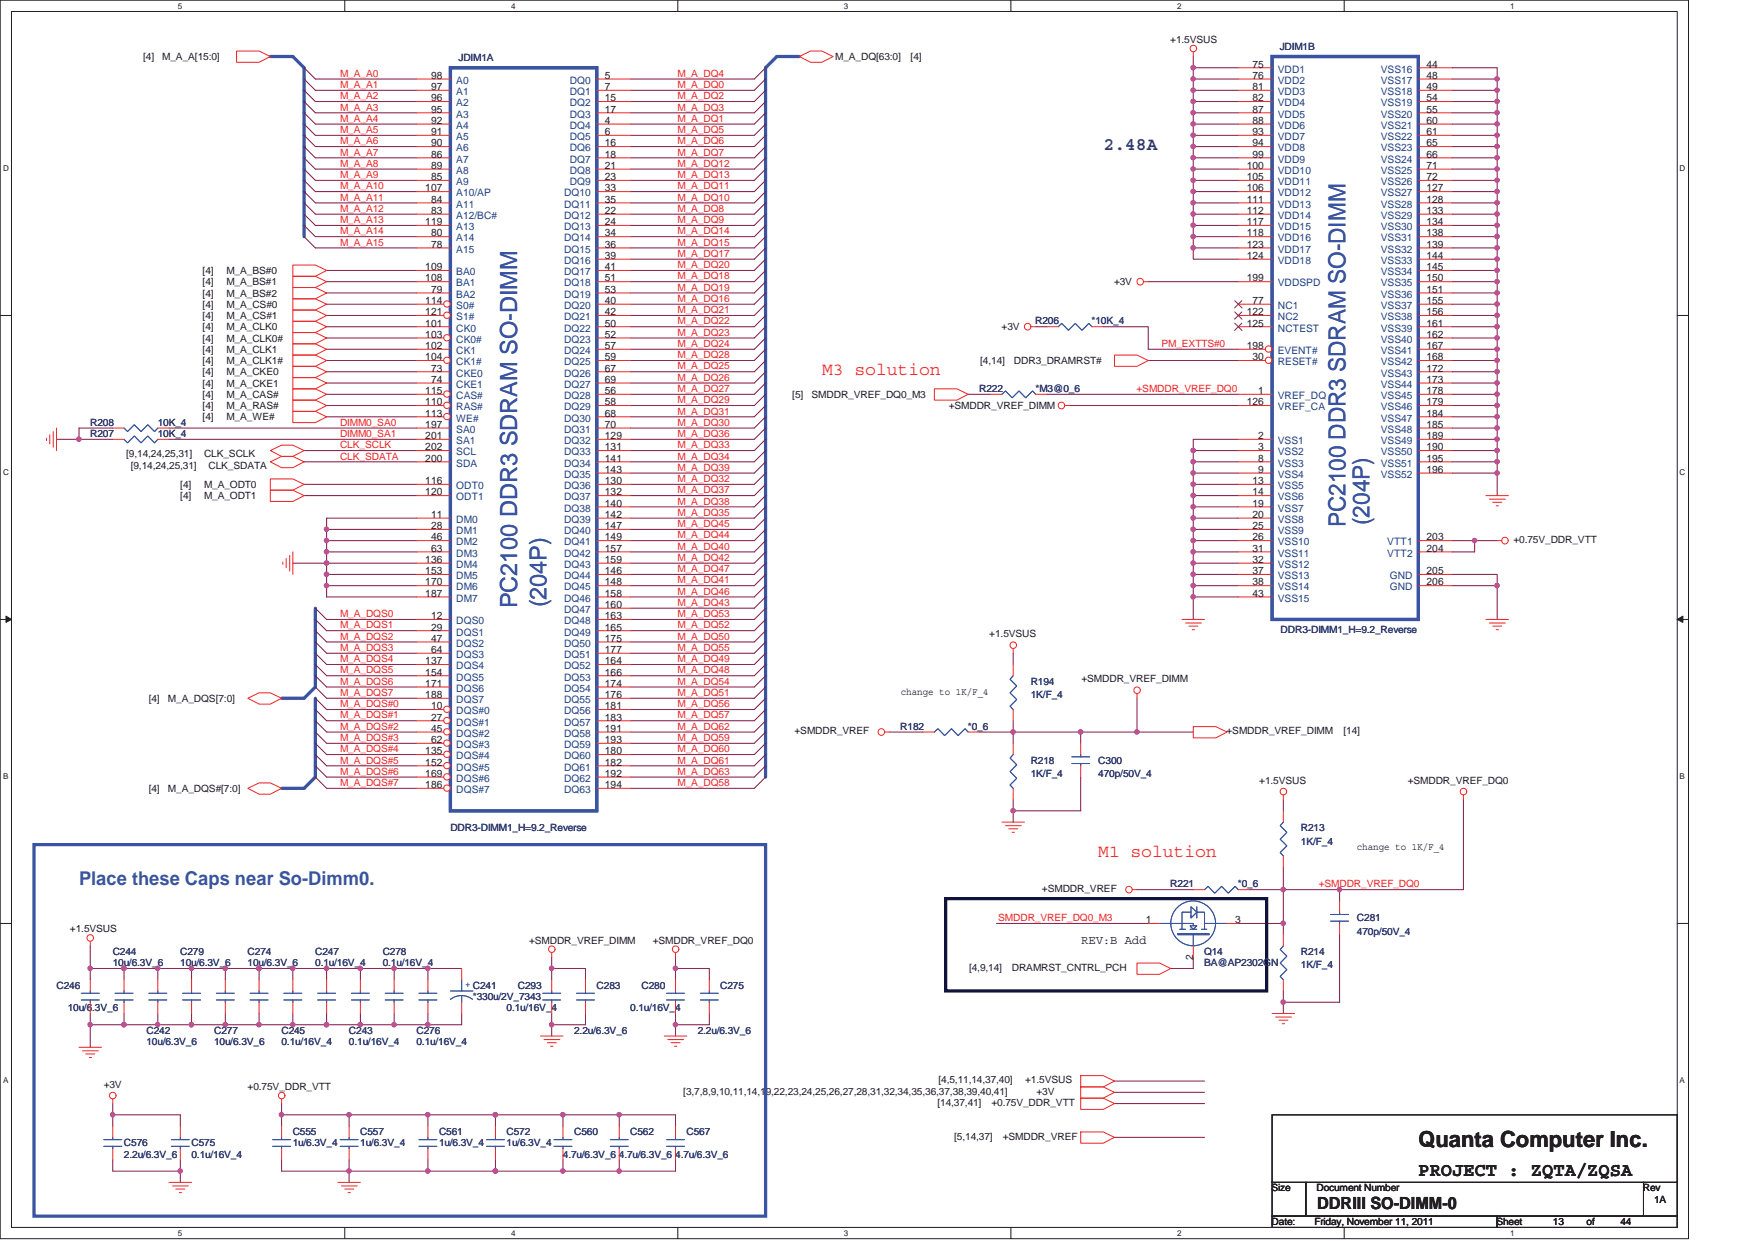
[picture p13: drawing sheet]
<svg xmlns="http://www.w3.org/2000/svg" width="297mm" height="210mm" viewBox="0 0 297 210" stroke-linecap="round" stroke-linejoin="round" font-family="sans-serif">
<defs><g id="words">
<g font-size="4" fill="#3a53a4">
<text x="227.8" y="89.2" transform="rotate(-90 227.8 89.2)">PC2100 DDR3 SDRAM SO-DIMM</text>
<text x="231.8" y="88.8" transform="rotate(-90 231.8 88.8)">(204P)</text>
<text x="87.6" y="102.9" transform="rotate(-90 87.6 102.9)">PC2100 DDR3 SDRAM SO-DIMM</text>
<text x="92.5" y="102.8" transform="rotate(-90 92.5 102.8)">(204P)</text>
</g>
<text font-size="3.8" fill="#231f20" x="240.1" y="194.1">Quanta Computer Inc.</text>
<text font-size="3.2" fill="#3a53a4" x="13.4" y="149.7">Place these Caps near So-Dimm0.</text>
<text font-size="3.2" fill="#231f20" x="240.1" y="198.9">PROJECT : ZQTA/ZQSA</text>
<text font-size="3" fill="#2d2d72" x="186.8" y="25.4">2.48A</text>
<g font-size="3" fill="#ec2426">
<text x="139.2" y="63.4">M3 solution</text>
<text x="185.9" y="145">M1 solution</text>
</g>
<text font-size="2.8" fill="#231f20" x="222.9" y="204.6">DDRIII SO-DIMM-0</text>
<text font-size="2.1" fill="#231f20" x="183" y="159.8">REV:B Add</text>
<g font-size="1.7" fill="#231f20">
<text x="24.2" y="10.2">[4]</text>
<text x="27.5" y="10.2">M_A_A[15:0]</text>
<text x="141.3" y="10.2">M_A_DQ[63:0]</text>
<text x="154.1" y="10.2">[4]</text>
<text x="198.1" y="7.3">+1.5VSUS</text>
<text x="212" y="11.4">75</text>
<text x="241.4" y="11.4">44</text>
<text x="72.9" y="13.3">98</text>
<text x="72.9" y="15.2">97</text>
<text x="72.9" y="17.1">96</text>
<text x="102.3" y="13.3">5</text>
<text x="102.3" y="15.2">7</text>
<text x="102.3" y="17.1">15</text>
<text x="212" y="13.3">76</text>
<text x="212" y="15.2">81</text>
<text x="212" y="17.1">82</text>
<text x="241.4" y="13.3">48</text>
<text x="241.4" y="15.2">49</text>
<text x="241.4" y="17.1">54</text>
<text x="72.9" y="19">95</text>
<text x="72.9" y="21">92</text>
<text x="72.9" y="22.9">91</text>
<text x="102.3" y="19">17</text>
<text x="102.3" y="21">4</text>
<text x="102.3" y="22.9">6</text>
<text x="212" y="19">87</text>
<text x="212" y="21">88</text>
<text x="212" y="22.9">93</text>
<text x="241.4" y="19">55</text>
<text x="241.4" y="21">60</text>
<text x="241.4" y="22.9">61</text>
<text x="72.9" y="24.8">90</text>
<text x="72.9" y="26.7">86</text>
<text x="72.9" y="28.6">89</text>
<text x="102.3" y="24.8">16</text>
<text x="102.3" y="26.7">18</text>
<text x="102.3" y="28.6">21</text>
<text x="211" y="28.6">100</text>
<text x="212" y="24.8">94</text>
<text x="212" y="26.7">99</text>
<text x="241.4" y="24.8">65</text>
<text x="241.4" y="26.7">66</text>
<text x="241.4" y="28.6">71</text>
<text x="72" y="32.4">107</text>
<text x="72.9" y="30.5">85</text>
<text x="72.9" y="34.3">84</text>
<text x="102.3" y="30.5">23</text>
<text x="102.4" y="32.4">33</text>
<text x="102.4" y="34.3">35</text>
<text x="211" y="30.5">105</text>
<text x="211" y="32.4">106</text>
<text x="211" y="34.3">111</text>
<text x="241.4" y="30.5">72</text>
<text x="241.4" y="32.4">127</text>
<text x="241.4" y="34.3">128</text>
<text x="72" y="38.1">119</text>
<text x="72.9" y="36.2">83</text>
<text x="72.9" y="40">80</text>
<text x="72.9" y="41.9">78</text>
<text x="102.4" y="36.2">22</text>
<text x="102.4" y="38.1">24</text>
<text x="102.4" y="40">34</text>
<text x="102.4" y="41.9">36</text>
<text x="211" y="36.2">112</text>
<text x="211" y="38.1">117</text>
<text x="211" y="40">118</text>
<text x="211" y="41.9">123</text>
<text x="241.4" y="36.2">133</text>
<text x="241.4" y="38.1">134</text>
<text x="241.4" y="40">138</text>
<text x="241.4" y="41.9">139</text>
<text x="34.3" y="46.4">[4]</text>
<text x="38.3" y="46.4">M_A_BS#0</text>
<text x="72" y="45.7">109</text>
<text x="72" y="47.6">108</text>
<text x="102.4" y="43.8">39</text>
<text x="102.4" y="45.7">41</text>
<text x="102.4" y="47.6">51</text>
<text x="211" y="43.8">124</text>
<text x="211" y="47.6">199</text>
<text x="241.4" y="43.8">144</text>
<text x="241.4" y="45.7">145</text>
<text x="241.4" y="47.6">150</text>
<text x="34.3" y="48.3">[4]</text>
<text x="34.3" y="50.2">[4]</text>
<text x="34.3" y="52.1">[4]</text>
<text x="34.3" y="54">[4]</text>
<text x="38.3" y="48.3">M_A_BS#1</text>
<text x="38.3" y="50.2">M_A_BS#2</text>
<text x="38.3" y="52.1">M_A_CS#0</text>
<text x="38.3" y="54">M_A_CS#1</text>
<text x="72" y="51.4">114</text>
<text x="72" y="53.3">121</text>
<text x="72.9" y="49.5">79</text>
<text x="102.4" y="49.5">53</text>
<text x="102.4" y="51.4">40</text>
<text x="102.4" y="53.3">42</text>
<text x="188.5" y="48.3">+3V</text>
<text x="211" y="53.3">122</text>
<text x="212" y="51.4">77</text>
<text x="241.4" y="49.5">151</text>
<text x="241.4" y="51.4">155</text>
<text x="241.4" y="53.3">156</text>
<text x="34.3" y="55.9">[4]</text>
<text x="34.3" y="57.8">[4]</text>
<text x="34.3" y="59.7">[4]</text>
<text x="38.3" y="55.9">M_A_CLK0</text>
<text x="38.3" y="57.8">M_A_CLK0#</text>
<text x="38.3" y="59.7">M_A_CLK1</text>
<text x="72" y="55.2">101</text>
<text x="72" y="57.2">103</text>
<text x="72" y="59.1">102</text>
<text x="102.4" y="55.2">50</text>
<text x="102.4" y="57.2">52</text>
<text x="102.4" y="59.1">57</text>
<text x="169.5" y="55.9">+3V</text>
<text x="211" y="55.2">125</text>
<text x="211" y="59.1">198</text>
<text x="241.4" y="55.2">161</text>
<text x="241.4" y="57.2">162</text>
<text x="241.4" y="59.1">167</text>
<text x="34.3" y="61.6">[4]</text>
<text x="34.3" y="63.5">[4]</text>
<text x="34.3" y="65.4">[4]</text>
<text x="38.3" y="61.6">M_A_CLK1#</text>
<text x="38.3" y="63.5">M_A_CKE0</text>
<text x="38.3" y="65.4">M_A_CKE1</text>
<text x="72" y="61">104</text>
<text x="72.9" y="62.9">73</text>
<text x="72.9" y="64.8">74</text>
<text x="102.4" y="61">59</text>
<text x="102.4" y="62.9">67</text>
<text x="102.4" y="64.8">69</text>
<text x="165.9" y="61.6">[4,14]</text>
<text x="171.6" y="61.6">DDR3_DRAMRST#</text>
<text x="212" y="61">30</text>
<text x="241.4" y="61">168</text>
<text x="241.4" y="62.9">172</text>
<text x="241.4" y="64.8">173</text>
<text x="34.3" y="67.3">[4]</text>
<text x="34.3" y="69.2">[4]</text>
<text x="34.3" y="71.1">[4]</text>
<text x="38.3" y="67.3">M_A_CAS#</text>
<text x="38.3" y="69.2">M_A_RAS#</text>
<text x="38.3" y="71.1">M_A_WE#</text>
<text x="72" y="66.7">115</text>
<text x="72" y="68.6">110</text>
<text x="72" y="70.5">113</text>
<text x="102.4" y="66.7">56</text>
<text x="102.4" y="68.6">58</text>
<text x="102.4" y="70.5">68</text>
<text x="134.1" y="67.3">[5]</text>
<text x="137.4" y="67.3">SMDDR_VREF_DQ0_M3</text>
<text x="160.6" y="69.2">+SMDDR_VREF_DIMM</text>
<text x="211" y="68.6">126</text>
<text x="213" y="66.7">1</text>
<text x="241.4" y="66.7">178</text>
<text x="241.4" y="68.6">179</text>
<text x="241.4" y="70.5">184</text>
<text x="21.4" y="77.4">[9,14,24,25,31]</text>
<text x="34.5" y="77.4">CLK_SCLK</text>
<text x="72" y="72.4">197</text>
<text x="72" y="74.3">201</text>
<text x="72" y="76.2">202</text>
<text x="102.4" y="72.4">70</text>
<text x="102.4" y="74.3">129</text>
<text x="102.4" y="76.2">131</text>
<text x="213" y="74.3">2</text>
<text x="213" y="76.2">3</text>
<text x="241.4" y="72.4">185</text>
<text x="241.4" y="74.3">189</text>
<text x="241.4" y="76.2">190</text>
<text x="22.1" y="79.3">[9,14,24,25,31]</text>
<text x="30.5" y="82.6">[4]</text>
<text x="34.5" y="82.6">M_A_ODT0</text>
<text x="35.3" y="79.3">CLK_SDATA</text>
<text x="72" y="78.1">200</text>
<text x="72" y="81.9">116</text>
<text x="72" y="83.8">120</text>
<text x="102.4" y="78.1">141</text>
<text x="102.4" y="80">143</text>
<text x="102.4" y="81.9">130</text>
<text x="102.4" y="83.8">132</text>
<text x="212" y="81.9">13</text>
<text x="212" y="83.8">14</text>
<text x="213" y="78.1">8</text>
<text x="213" y="80">9</text>
<text x="241.4" y="78.1">195</text>
<text x="241.4" y="80">196</text>
<text x="30.5" y="84.5">[4]</text>
<text x="34.5" y="84.5">M_A_ODT1</text>
<text x="72.9" y="87.6">11</text>
<text x="72.9" y="89.5">28</text>
<text x="102.4" y="85.7">140</text>
<text x="102.4" y="87.6">142</text>
<text x="102.4" y="89.5">147</text>
<text x="212" y="85.7">19</text>
<text x="212" y="87.6">20</text>
<text x="212" y="89.5">25</text>
<text x="72" y="95.3">136</text>
<text x="72.9" y="91.4">46</text>
<text x="72.9" y="93.3">63</text>
<text x="102.4" y="91.4">149</text>
<text x="102.4" y="93.3">157</text>
<text x="102.4" y="95.3">159</text>
<text x="212" y="91.4">26</text>
<text x="212" y="93.3">31</text>
<text x="212" y="95.3">32</text>
<text x="241.5" y="91.4">203</text>
<text x="241.5" y="93.3">204</text>
<text x="256.2" y="91.9">+0.75V_DDR_VTT</text>
<text x="72" y="97.2">153</text>
<text x="72" y="99.1">170</text>
<text x="72" y="101">187</text>
<text x="102.4" y="97.2">146</text>
<text x="102.4" y="99.1">148</text>
<text x="102.4" y="101">158</text>
<text x="212" y="97.2">37</text>
<text x="212" y="99.1">38</text>
<text x="212" y="101">43</text>
<text x="241.5" y="97.2">205</text>
<text x="241.5" y="99.1">206</text>
<text x="72.9" y="104.8">12</text>
<text x="72.9" y="106.7">29</text>
<text x="102.4" y="102.9">160</text>
<text x="102.4" y="104.8">163</text>
<text x="102.4" y="106.7">165</text>
<text x="167.4" y="107.8">+1.5VSUS</text>
<text x="72" y="112.4">137</text>
<text x="72.9" y="108.6">47</text>
<text x="72.9" y="110.5">64</text>
<text x="102.4" y="108.6">175</text>
<text x="102.4" y="110.5">177</text>
<text x="102.4" y="112.4">164</text>
<text x="25.2" y="118.7">[4]</text>
<text x="28.4" y="118.7">M_A_DQS[7:0]</text>
<text x="72" y="114.3">154</text>
<text x="72" y="116.2">171</text>
<text x="72" y="118.1">188</text>
<text x="102.4" y="114.3">166</text>
<text x="102.4" y="116.2">174</text>
<text x="102.4" y="118.1">176</text>
<text x="152.4" y="117.5">change to 1K/F_4</text>
<text x="183" y="115.5">+SMDDR_VREF_DIMM</text>
<text x="72.9" y="120">10</text>
<text x="72.9" y="121.9">27</text>
<text x="72.9" y="123.8">45</text>
<text x="72.9" y="125.7">62</text>
<text x="102.4" y="120">181</text>
<text x="102.4" y="121.9">183</text>
<text x="102.4" y="123.8">191</text>
<text x="102.4" y="125.7">193</text>
<text x="134.5" y="124.3">+SMDDR_VREF</text>
<text x="207.6" y="124.3">+SMDDR_VREF_DIMM</text>
<text x="227.4" y="124.3">[14]</text>
<text x="72" y="127.6">135</text>
<text x="72" y="129.5">152</text>
<text x="72" y="131.4">169</text>
<text x="102.4" y="127.6">180</text>
<text x="102.4" y="129.5">182</text>
<text x="102.4" y="131.4">192</text>
<text x="25.2" y="134">[4]</text>
<text x="28.4" y="134">M_A_DQS#[7:0]</text>
<text x="72" y="133.4">186</text>
<text x="102.4" y="133.4">194</text>
<text x="213.1" y="132.6">+1.5VSUS</text>
<text x="238.3" y="132.6">+SMDDR_VREF_DQ0</text>
<text x="229.6" y="143.8">change to 1K/F_4</text>
<text x="176.4" y="150.9">+SMDDR_VREF</text>
<text x="11.8" y="157.8">+1.5VSUS</text>
<text x="89.5" y="159.7">+SMDDR_VREF_DIMM</text>
<text x="110.5" y="159.7">+SMDDR_VREF_DQ0</text>
<text x="193.9" y="156.2">1</text>
<text x="209" y="156.2">3</text>
<text x="164" y="164.3">[4,9,14]</text>
<text x="171.3" y="164.3">DRAMRST_CNTRL_PCH</text>
<text x="201.9" y="162.4" transform="rotate(-90 201.9 162.4)">2</text>
<text x="17.6" y="184">+3V</text>
<text x="41.9" y="184.4">+0.75V_DDR_VTT</text>
<text x="115.6" y="185.2">[3,7,8,9,10,11,14,19,22,23,24,25,26,27,28,31,32,34,35,36,37,38,39,40,41]</text>
<text x="158.8" y="183.3">[4,5,11,14,37,40]</text>
<text x="173.5" y="183.3">+1.5VSUS</text>
<text x="175.4" y="185.2">+3V</text>
<text x="158.7" y="187.1">[14,37,41]</text>
<text x="167.8" y="187.1">+0.75V_DDR_VTT</text>
<text x="161.5" y="192.8">[5,14,37]</text>
<text x="169.7" y="192.8">+SMDDR_VREF</text>
<text x="215.2" y="201.6">Size</text>
<text x="222.8" y="201.6">Document Number</text>
<text x="278.1" y="201.6">Rev</text>
<text x="280" y="203.5">1A</text>
<text x="215.2" y="207.3">Date:</text>
<text x="222.5" y="207.3">Friday, November 11, 2011</text>
<text x="253.3" y="207.3">Sheet</text>
<text x="262.8" y="207.3">13</text>
<text x="268.5" y="207.3">of</text>
<text x="274.3" y="207.3">44</text>
</g>
<g font-size="1.7" fill="#2d2d72">
<text x="77.6" y="10.3">JDIM1A</text>
<text x="216.6" y="8.4">JDIM1B</text>
<text x="175.2" y="54.9">R206</text>
<text x="184.7" y="54.9">*10K_4</text>
<text x="165.7" y="66.3">R222</text>
<text x="175.2" y="66.3">*M3@0_6</text>
<text x="15.3" y="72">R208</text>
<text x="15.3" y="73.9">R207</text>
<text x="26.7" y="72">10K_4</text>
<text x="26.7" y="73.9">10K_4</text>
<text x="216.8" y="107.1">DDR3-DIMM1_H=9.2_Reverse</text>
<text x="174.5" y="115.9">R194</text>
<text x="174.5" y="118.1">1K/F_4</text>
<text x="152.4" y="123.5">R182</text>
<text x="163.8" y="123.5">*0_6</text>
<text x="174.5" y="129.2">R218</text>
<text x="174.5" y="131.5">1K/F_4</text>
<text x="185.9" y="129.2">C300</text>
<text x="185.9" y="131.5">470p/50V_4</text>
<text x="76.2" y="140.6">DDR3-DIMM1_H=9.2_Reverse</text>
<text x="220.2" y="140.6">R213</text>
<text x="220.2" y="142.9">1K/F_4</text>
<text x="198.1" y="150.1">R221</text>
<text x="209.5" y="150.1">*0_6</text>
<text x="229.7" y="155.9">C281</text>
<text x="19.1" y="161.6">C244</text>
<text x="30.5" y="161.6">C279</text>
<text x="41.9" y="161.6">C274</text>
<text x="53.3" y="161.6">C247</text>
<text x="64.8" y="161.6">C278</text>
<text x="203.8" y="161.6">Q14</text>
<text x="220.2" y="161.6">R214</text>
<text x="229.7" y="158.1">470p/50V_4</text>
<text x="9.6" y="167.3">C246</text>
<text x="19.1" y="163.5">10u/6.3V_6</text>
<text x="30.5" y="163.5">10u/6.3V_6</text>
<text x="41.9" y="163.5">10u/6.3V_6</text>
<text x="53.3" y="163.5">0.1u/16V_4</text>
<text x="64.8" y="163.5">0.1u/16V_4</text>
<text x="87.6" y="167.3">C293</text>
<text x="101" y="167.3">C283</text>
<text x="108.6" y="167.3">C280</text>
<text x="121.9" y="167.3">C275</text>
<text x="203.8" y="163.5">BA@AP2302GN</text>
<text x="220.2" y="163.9">1K/F_4</text>
<text x="11.5" y="171.1">10u/6.3V_6</text>
<text x="80" y="169.2">*330u/2V_7343</text>
<text x="85.7" y="171.1">0.1u/16V_4</text>
<text x="106.7" y="171.1">0.1u/16V_4</text>
<text x="24.8" y="174.9">C242</text>
<text x="24.8" y="176.8">10u/6.3V_6</text>
<text x="36.2" y="174.9">C277</text>
<text x="36.2" y="176.8">10u/6.3V_6</text>
<text x="47.6" y="174.9">C245</text>
<text x="47.6" y="176.8">0.1u/16V_4</text>
<text x="59.1" y="174.9">C243</text>
<text x="59.1" y="176.8">0.1u/16V_4</text>
<text x="70.5" y="174.9">C276</text>
<text x="70.5" y="176.8">0.1u/16V_4</text>
<text x="97.2" y="174.9">2.2u/6.3V_6</text>
<text x="118.1" y="174.9">2.2u/6.3V_6</text>
<text x="21" y="194">C576</text>
<text x="21" y="195.9">2.2u/6.3V_6</text>
<text x="32.4" y="194">C575</text>
<text x="32.4" y="195.9">0.1u/16V_4</text>
<text x="49.5" y="192.1">C555</text>
<text x="49.5" y="194">1u/6.3V_4</text>
<text x="61" y="192.1">C557</text>
<text x="61" y="194">1u/6.3V_4</text>
<text x="74.3" y="192.1">C561</text>
<text x="74.3" y="194">1u/6.3V_4</text>
<text x="85.7" y="192.1">C572</text>
<text x="85.7" y="194">1u/6.3V_4</text>
<text x="95.3" y="195.9">4.7u/6.3V_6</text>
<text x="97.2" y="192.1">C560</text>
<text x="104.8" y="195.9">4.7u/6.3V_6</text>
<text x="106.7" y="192.1">C562</text>
<text x="114.3" y="195.9">4.7u/6.3V_6</text>
<text x="116.2" y="192.1">C567</text>
</g>
<g font-size="1.7" fill="#ec2426">
<text x="57.6" y="13">M_A_A0</text>
<text x="57.6" y="16.8">M_A_A2</text>
<text x="57.6" y="14.9">M_A_A1</text>
<text x="114.7" y="13">M_A_DQ4</text>
<text x="114.7" y="14.9">M_A_DQ0</text>
<text x="114.7" y="16.8">M_A_DQ2</text>
<text x="57.6" y="22.5">M_A_A5</text>
<text x="57.6" y="20.6">M_A_A4</text>
<text x="57.6" y="18.7">M_A_A3</text>
<text x="114.7" y="18.7">M_A_DQ3</text>
<text x="114.7" y="20.6">M_A_DQ1</text>
<text x="114.7" y="22.5">M_A_DQ5</text>
<text x="57.6" y="28.2">M_A_A8</text>
<text x="57.6" y="26.3">M_A_A7</text>
<text x="57.6" y="24.4">M_A_A6</text>
<text x="114.7" y="24.4">M_A_DQ6</text>
<text x="114.7" y="26.3">M_A_DQ7</text>
<text x="114.7" y="28.2">M_A_DQ12</text>
<text x="57.6" y="35.8">M_A_A12</text>
<text x="57.6" y="33.9">M_A_A11</text>
<text x="57.6" y="32">M_A_A10</text>
<text x="57.6" y="30.1">M_A_A9</text>
<text x="114.7" y="30.1">M_A_DQ13</text>
<text x="114.7" y="32">M_A_DQ11</text>
<text x="114.7" y="33.9">M_A_DQ10</text>
<text x="114.7" y="35.8">M_A_DQ8</text>
<text x="57.6" y="41.6">M_A_A15</text>
<text x="57.6" y="39.7">M_A_A14</text>
<text x="57.6" y="37.8">M_A_A13</text>
<text x="114.7" y="41.6">M_A_DQ15</text>
<text x="114.7" y="37.8">M_A_DQ9</text>
<text x="114.7" y="39.7">M_A_DQ14</text>
<text x="114.7" y="43.5">M_A_DQ17</text>
<text x="114.7" y="45.4">M_A_DQ20</text>
<text x="114.7" y="47.3">M_A_DQ18</text>
<text x="114.7" y="49.2">M_A_DQ19</text>
<text x="114.7" y="51.1">M_A_DQ16</text>
<text x="114.7" y="53">M_A_DQ21</text>
<text x="114.7" y="54.9">M_A_DQ22</text>
<text x="114.7" y="56.8">M_A_DQ23</text>
<text x="114.7" y="58.7">M_A_DQ24</text>
<text x="196.6" y="58.7">PM_EXTTS#0</text>
<text x="114.7" y="60.6">M_A_DQ28</text>
<text x="114.7" y="62.5">M_A_DQ25</text>
<text x="114.7" y="64.4">M_A_DQ26</text>
<text x="114.7" y="66.3">M_A_DQ27</text>
<text x="114.7" y="68.2">M_A_DQ29</text>
<text x="114.7" y="70.1">M_A_DQ31</text>
<text x="192.4" y="66.3">+SMDDR_VREF_DQ0</text>
<text x="57.6" y="75.9">CLK_SCLK</text>
<text x="57.6" y="77.8">CLK_SDATA</text>
<text x="57.6" y="72">DIMM0_SA0</text>
<text x="57.6" y="73.9">DIMM0_SA1</text>
<text x="114.7" y="72">M_A_DQ30</text>
<text x="114.7" y="73.9">M_A_DQ36</text>
<text x="114.7" y="75.9">M_A_DQ33</text>
<text x="114.7" y="77.8">M_A_DQ34</text>
<text x="114.7" y="81.6">M_A_DQ32</text>
<text x="114.7" y="83.5">M_A_DQ37</text>
<text x="114.7" y="79.7">M_A_DQ39</text>
<text x="114.7" y="89.2">M_A_DQ45</text>
<text x="114.7" y="87.3">M_A_DQ35</text>
<text x="114.7" y="85.4">M_A_DQ38</text>
<text x="114.7" y="91.1">M_A_DQ44</text>
<text x="114.7" y="94.9">M_A_DQ42</text>
<text x="114.7" y="93">M_A_DQ40</text>
<text x="114.7" y="100.6">M_A_DQ46</text>
<text x="114.7" y="98.7">M_A_DQ41</text>
<text x="114.7" y="96.8">M_A_DQ47</text>
<text x="57.6" y="104.4">M_A_DQS0</text>
<text x="57.6" y="106.3">M_A_DQS1</text>
<text x="114.7" y="102.5">M_A_DQ43</text>
<text x="114.7" y="106.3">M_A_DQ52</text>
<text x="114.7" y="104.4">M_A_DQ53</text>
<text x="57.6" y="108.2">M_A_DQS2</text>
<text x="57.6" y="110.1">M_A_DQS3</text>
<text x="57.6" y="112">M_A_DQS4</text>
<text x="57.6" y="114">M_A_DQS5</text>
<text x="114.7" y="108.2">M_A_DQ50</text>
<text x="114.7" y="110.1">M_A_DQ55</text>
<text x="114.7" y="114">M_A_DQ48</text>
<text x="114.7" y="112">M_A_DQ49</text>
<text x="57.6" y="115.9">M_A_DQS6</text>
<text x="57.6" y="117.8">M_A_DQS7</text>
<text x="57.6" y="119.7">M_A_DQS#0</text>
<text x="114.7" y="119.7">M_A_DQ56</text>
<text x="114.7" y="115.9">M_A_DQ54</text>
<text x="114.7" y="117.8">M_A_DQ51</text>
<text x="57.6" y="121.6">M_A_DQS#1</text>
<text x="57.6" y="123.5">M_A_DQS#2</text>
<text x="57.6" y="125.4">M_A_DQS#3</text>
<text x="114.7" y="121.6">M_A_DQ57</text>
<text x="114.7" y="123.5">M_A_DQ62</text>
<text x="114.7" y="125.4">M_A_DQ59</text>
<text x="57.6" y="127.3">M_A_DQS#4</text>
<text x="57.6" y="129.2">M_A_DQS#5</text>
<text x="57.6" y="131.1">M_A_DQS#6</text>
<text x="114.7" y="127.3">M_A_DQ60</text>
<text x="114.7" y="129.2">M_A_DQ61</text>
<text x="114.7" y="131.1">M_A_DQ63</text>
<text x="57.6" y="133">M_A_DQS#7</text>
<text x="114.7" y="133">M_A_DQ58</text>
<text x="169" y="155.9">SMDDR_VREF_DQ0_M3</text>
<text x="223.2" y="150.1">+SMDDR_VREF_DQ0</text>
</g>
<g font-size="1.7" fill="#1d437e">
<text x="77.2" y="14.2">A0</text>
<text x="77.2" y="16.1">A1</text>
<text x="77.2" y="18">A2</text>
<text x="96.4" y="14.2">DQ0</text>
<text x="96.4" y="16.1">DQ1</text>
<text x="96.4" y="18">DQ2</text>
<text x="216.3" y="12.3">VDD1</text>
<text x="216.3" y="14.2">VDD2</text>
<text x="216.3" y="16.1">VDD3</text>
<text x="216.3" y="18">VDD4</text>
<text x="233.7" y="12.3">VSS16</text>
<text x="233.7" y="14.2">VSS17</text>
<text x="233.7" y="16.1">VSS18</text>
<text x="233.7" y="18">VSS19</text>
<text x="77.2" y="19.9">A3</text>
<text x="77.2" y="21.8">A4</text>
<text x="77.2" y="23.7">A5</text>
<text x="96.4" y="19.9">DQ3</text>
<text x="96.4" y="21.8">DQ4</text>
<text x="96.4" y="23.7">DQ5</text>
<text x="216.3" y="19.9">VDD5</text>
<text x="216.3" y="21.8">VDD6</text>
<text x="216.3" y="23.7">VDD7</text>
<text x="233.7" y="19.9">VSS20</text>
<text x="233.7" y="21.8">VSS21</text>
<text x="233.7" y="23.7">VSS22</text>
<text x="77.2" y="25.6">A6</text>
<text x="77.2" y="27.5">A7</text>
<text x="77.2" y="29.4">A8</text>
<text x="96.4" y="25.6">DQ6</text>
<text x="96.4" y="27.5">DQ7</text>
<text x="96.4" y="29.4">DQ8</text>
<text x="216.3" y="25.6">VDD8</text>
<text x="216.3" y="27.5">VDD9</text>
<text x="216.3" y="29.4">VDD10</text>
<text x="233.7" y="25.6">VSS23</text>
<text x="233.7" y="27.5">VSS24</text>
<text x="233.7" y="29.4">VSS25</text>
<text x="77.2" y="31.3">A9</text>
<text x="77.2" y="33.2">A10/AP</text>
<text x="77.2" y="35.1">A11</text>
<text x="95.5" y="33.2">DQ10</text>
<text x="95.5" y="35.1">DQ11</text>
<text x="96.4" y="31.3">DQ9</text>
<text x="216.3" y="31.3">VDD11</text>
<text x="216.3" y="33.2">VDD12</text>
<text x="216.3" y="35.1">VDD13</text>
<text x="233.7" y="31.3">VSS26</text>
<text x="233.7" y="33.2">VSS27</text>
<text x="233.7" y="35.1">VSS28</text>
<text x="77.2" y="37">A12/BC#</text>
<text x="77.2" y="39">A13</text>
<text x="77.2" y="40.9">A14</text>
<text x="95.5" y="37">DQ12</text>
<text x="95.5" y="39">DQ13</text>
<text x="95.5" y="40.9">DQ14</text>
<text x="216.3" y="37">VDD14</text>
<text x="216.3" y="39">VDD15</text>
<text x="216.3" y="40.9">VDD16</text>
<text x="233.7" y="37">VSS29</text>
<text x="233.7" y="39">VSS30</text>
<text x="233.7" y="40.9">VSS31</text>
<text x="77.2" y="42.8">A15</text>
<text x="77.2" y="46.6">BA0</text>
<text x="95.5" y="42.8">DQ15</text>
<text x="95.5" y="44.7">DQ16</text>
<text x="95.5" y="46.6">DQ17</text>
<text x="216.3" y="42.8">VDD17</text>
<text x="216.3" y="44.7">VDD18</text>
<text x="233.7" y="42.8">VSS32</text>
<text x="233.7" y="44.7">VSS33</text>
<text x="233.7" y="46.6">VSS34</text>
<text x="77.2" y="48.5">BA1</text>
<text x="77.2" y="50.4">BA2</text>
<text x="77.2" y="52.3">S0#</text>
<text x="95.5" y="48.5">DQ18</text>
<text x="95.5" y="50.4">DQ19</text>
<text x="95.5" y="52.3">DQ20</text>
<text x="216.3" y="48.5">VDDSPD</text>
<text x="216.3" y="52.3">NC1</text>
<text x="233.7" y="48.5">VSS35</text>
<text x="233.7" y="50.4">VSS36</text>
<text x="233.7" y="52.3">VSS37</text>
<text x="77.2" y="54.2">S1#</text>
<text x="77.2" y="56.1">CK0</text>
<text x="77.2" y="58">CK0#</text>
<text x="77.2" y="59.9">CK1</text>
<text x="95.5" y="54.2">DQ21</text>
<text x="95.5" y="56.1">DQ22</text>
<text x="95.5" y="58">DQ23</text>
<text x="95.5" y="59.9">DQ24</text>
<text x="216.3" y="54.2">NC2</text>
<text x="216.3" y="56.1">NCTEST</text>
<text x="216.3" y="59.9">EVENT#</text>
<text x="233.7" y="54.2">VSS38</text>
<text x="233.7" y="56.1">VSS39</text>
<text x="233.7" y="58">VSS40</text>
<text x="233.7" y="59.9">VSS41</text>
<text x="77.2" y="61.8">CK1#</text>
<text x="77.2" y="63.7">CKE0</text>
<text x="77.2" y="65.6">CKE1</text>
<text x="95.5" y="61.8">DQ25</text>
<text x="95.5" y="63.7">DQ26</text>
<text x="95.5" y="65.6">DQ27</text>
<text x="216.3" y="61.8">RESET#</text>
<text x="233.7" y="61.8">VSS42</text>
<text x="233.7" y="63.7">VSS43</text>
<text x="233.7" y="65.6">VSS44</text>
<text x="77.2" y="67.5">CAS#</text>
<text x="77.2" y="69.4">RAS#</text>
<text x="77.2" y="71.3">WE#</text>
<text x="95.5" y="67.5">DQ28</text>
<text x="95.5" y="69.4">DQ29</text>
<text x="95.5" y="71.3">DQ30</text>
<text x="216.3" y="67.5">VREF_DQ</text>
<text x="216.3" y="69.4">VREF_CA</text>
<text x="233.7" y="67.5">VSS45</text>
<text x="233.7" y="69.4">VSS46</text>
<text x="233.7" y="71.3">VSS47</text>
<text x="77.2" y="73.2">SA0</text>
<text x="77.2" y="75.1">SA1</text>
<text x="77.2" y="77.1">SCL</text>
<text x="95.5" y="73.2">DQ31</text>
<text x="95.5" y="75.1">DQ32</text>
<text x="95.5" y="77.1">DQ33</text>
<text x="216.3" y="75.1">VSS1</text>
<text x="216.3" y="77.1">VSS2</text>
<text x="233.7" y="73.2">VSS48</text>
<text x="233.7" y="75.1">VSS49</text>
<text x="233.7" y="77.1">VSS50</text>
<text x="77.2" y="79">SDA</text>
<text x="77.2" y="82.8">ODT0</text>
<text x="95.5" y="79">DQ34</text>
<text x="95.5" y="80.9">DQ35</text>
<text x="95.5" y="82.8">DQ36</text>
<text x="216.3" y="79">VSS3</text>
<text x="216.3" y="80.9">VSS4</text>
<text x="216.3" y="82.8">VSS5</text>
<text x="233.7" y="79">VSS51</text>
<text x="233.7" y="80.9">VSS52</text>
<text x="77.2" y="84.7">ODT1</text>
<text x="77.2" y="88.5">DM0</text>
<text x="95.5" y="84.7">DQ37</text>
<text x="95.5" y="86.6">DQ38</text>
<text x="95.5" y="88.5">DQ39</text>
<text x="216.3" y="84.7">VSS6</text>
<text x="216.3" y="86.6">VSS7</text>
<text x="216.3" y="88.5">VSS8</text>
<text x="77.2" y="90.4">DM1</text>
<text x="77.2" y="92.3">DM2</text>
<text x="77.2" y="94.2">DM3</text>
<text x="95.5" y="90.4">DQ40</text>
<text x="95.5" y="92.3">DQ41</text>
<text x="95.5" y="94.2">DQ42</text>
<text x="216.3" y="90.4">VSS9</text>
<text x="216.3" y="92.3">VSS10</text>
<text x="216.3" y="94.2">VSS11</text>
<text x="234.8" y="92.3">VTT1</text>
<text x="234.8" y="94.2">VTT2</text>
<text x="77.2" y="96.1">DM4</text>
<text x="77.2" y="98">DM5</text>
<text x="77.2" y="99.9">DM6</text>
<text x="77.2" y="101.8">DM7</text>
<text x="95.5" y="96.1">DQ43</text>
<text x="95.5" y="98">DQ44</text>
<text x="95.5" y="99.9">DQ45</text>
<text x="95.5" y="101.8">DQ46</text>
<text x="216.3" y="96.1">VSS12</text>
<text x="216.3" y="98">VSS13</text>
<text x="216.3" y="99.9">VSS14</text>
<text x="216.3" y="101.8">VSS15</text>
<text x="235.2" y="98">GND</text>
<text x="235.2" y="99.9">GND</text>
<text x="77.2" y="105.6">DQS0</text>
<text x="77.2" y="107.5">DQS1</text>
<text x="95.5" y="103.7">DQ47</text>
<text x="95.5" y="105.6">DQ48</text>
<text x="95.5" y="107.5">DQ49</text>
<text x="77.2" y="109.4">DQS2</text>
<text x="77.2" y="111.3">DQS3</text>
<text x="77.2" y="113.2">DQS4</text>
<text x="95.5" y="109.4">DQ50</text>
<text x="95.5" y="111.3">DQ51</text>
<text x="95.5" y="113.2">DQ52</text>
<text x="77.2" y="115.2">DQS5</text>
<text x="77.2" y="117.1">DQS6</text>
<text x="77.2" y="119">DQS7</text>
<text x="95.5" y="115.2">DQ53</text>
<text x="95.5" y="117.1">DQ54</text>
<text x="95.5" y="119">DQ55</text>
<text x="77.2" y="120.9">DQS#0</text>
<text x="77.2" y="122.8">DQS#1</text>
<text x="77.2" y="124.7">DQS#2</text>
<text x="95.5" y="120.9">DQ56</text>
<text x="95.5" y="122.8">DQ57</text>
<text x="95.5" y="124.7">DQ58</text>
<text x="77.2" y="126.6">DQS#3</text>
<text x="77.2" y="128.5">DQS#4</text>
<text x="77.2" y="130.4">DQS#5</text>
<text x="95.5" y="126.6">DQ59</text>
<text x="95.5" y="128.5">DQ60</text>
<text x="95.5" y="130.4">DQ61</text>
<text x="77.2" y="132.3">DQS#6</text>
<text x="77.2" y="134.2">DQS#7</text>
<text x="95.5" y="132.3">DQ62</text>
<text x="95.5" y="134.2">DQ63</text>
</g>
<text font-size="1.7" fill="#3a53a4" x="78.7" y="167.1">+ C241</text>
<g font-size="1.4" fill="#231f20">
<text x="30.1" y="1.5">5</text>
<text x="86.5" y="1.5">4</text>
<text x="142.8" y="1.5">3</text>
<text x="199.2" y="1.5">2</text>
<text x="255.6" y="1.5">1</text>
<text x=".5" y="28.9">D</text>
<text x="284.3" y="28.9">D</text>
<text x=".5" y="80.3">C</text>
<text x="284.3" y="80.3">C</text>
<text x=".5" y="131.7">B</text>
<text x="284.3" y="131.7">B</text>
<text x=".5" y="183.2">A</text>
<text x="284.3" y="183.2">A</text>
<text x="30.1" y="209.1">5</text>
<text x="86.5" y="209.1">4</text>
<text x="142.8" y="209.1">3</text>
<text x="199.2" y="209.1">2</text>
<text x="255.6" y="209.1">1</text>
</g>
</g></defs>
<path d="M0 0h285.8v209.6h-285.8zM1.9 1.9h282v205.8h-282z" fill="none" stroke="#231f20" stroke-width=".17"/>
<g fill="#fff">
<path d="M30.1 .3h.8v1.5h-.8z"/>
<path d="M30.1 207.9h.8v1.5h-.8z"/>
</g>
<path d="M58.3 0v1.9M58.3 207.7v1.9" fill="none" stroke="#231f20" stroke-width=".17"/>
<g fill="#fff">
<path d="M86.5 .3h.8v1.5h-.8z"/>
<path d="M86.5 207.9h.8v1.5h-.8z"/>
</g>
<path d="M114.7 0v1.9M114.7 207.7v1.9" fill="none" stroke="#231f20" stroke-width=".17"/>
<g fill="#fff">
<path d="M142.9 .3h.8v1.5h-.8z"/>
<path d="M142.9 207.9h.8v1.5h-.8z"/>
</g>
<path d="M171.1 0v1.9M171.1 207.7v1.9" fill="none" stroke="#231f20" stroke-width=".17"/>
<g fill="#fff">
<path d="M199.3 .3h.8v1.5h-.8z"/>
<path d="M199.3 207.9h.8v1.5h-.8z"/>
</g>
<path d="M227.5 0v1.9M227.5 207.7v1.9" fill="none" stroke="#231f20" stroke-width=".17"/>
<g fill="#fff">
<path d="M255.7 .3h.8v1.5h-.8z"/>
<path d="M255.7 207.9h.8v1.5h-.8z"/>
<path d="M.5 27.6h1v1.6h-1z"/>
<path d="M284.4 27.6h1v1.6h-1z"/>
<path d="M.5 79.1h1v1.5h-1z"/>
<path d="M284.4 79.1h1v1.5h-1z"/>
</g>
<path d="M0 53.4h1.9M283.9 53.4h1.9" fill="none" stroke="#231f20" stroke-width=".17"/>
<g fill="#fff">
<path d="M.5 130.5h.9v1.5h-.9z"/>
<path d="M284.4 130.5h.9v1.5h-.9z"/>
</g>
<path d="M0 104.8h1.9M283.9 104.8h1.9" fill="none" stroke="#231f20" stroke-width=".17"/>
<path d="M1 104.2l.9 .6-.9 .5z" fill="#231f20"/>
<path d="M1 104.2l.9 .6-.9 .5z" fill="none" stroke="#231f20" stroke-width=".17"/>
<path d="M283.9 104.8l.9-.6v1.1z" fill="#231f20"/>
<path d="M283.9 104.8l.9-.6v1.1z" fill="none" stroke="#231f20" stroke-width=".17"/>
<g fill="#fff">
<path d="M.5 181.9h.9v1.6h-.9z"/>
<path d="M284.4 181.9h.9v1.6h-.9z"/>
</g>
<path d="M0 156.2h1.9M283.9 156.2h1.9" fill="none" stroke="#231f20" stroke-width=".17"/>
<g fill="none" stroke="#7f1542" stroke-width=".17">
<path d="M53.4 13.4h17.1M53.4 17.2h17.1M53.4 19.1h17.1M53.4 15.3h17.1M106.7 13.4h21M106.7 17.2h21M106.7 19.1h21M106.7 15.3h21M53.4 38.1h17.1M53.4 36.2h17.1M53.4 34.3h17.1M53.4 32.4h17.1"/>
<path d="M53.4 30.5h17.1M53.4 28.6h17.1M53.4 26.7h17.1M53.4 24.8h17.1M53.4 22.9h17.1M53.4 21h17.1M106.7 38.1h21M106.7 36.2h21M106.7 34.3h21M106.7 32.4h21M106.7 30.5h21M106.7 28.6h21"/>
<path d="M106.7 26.7h21M106.7 24.8h21M106.7 22.9h21M106.7 21h21M53.4 41.9h17.1M53.4 40h17.1M55.3 45.8h15.2M55.3 59.1h15.2M55.3 57.2h15.2M55.3 55.3h15.2M55.3 53.4h15.2M55.3 51.5h15.2"/>
<path d="M55.3 49.6h15.2M55.3 47.7h15.2M106.7 41.9h21M106.7 40h21M106.7 45.8h21M106.7 59.1h21M106.7 57.2h21M106.7 55.3h21M106.7 53.4h21M106.7 51.5h21M106.7 49.6h21M106.7 47.7h21"/>
<path d="M106.7 43.9h21M13.4 72.4v1.9h5.7M28.6 72.4h41.9M28.6 74.3h41.9M51.5 76.2h19M51.5 78.1h19M55.3 70.5h15.2M55.3 68.6h15.2M55.3 66.7h15.2M55.3 64.8h15.2M55.3 62.9h15.2M55.3 61h15.2"/>
<path d="M106.7 70.5h21M106.7 68.6h21M106.7 66.7h21M106.7 64.8h21M106.7 62.9h21M106.7 61h21M106.7 76.2h21M106.7 72.4h21M106.7 74.3h21M51.5 82h19M51.5 83.9h19M106.7 82h21"/>
<path d="M106.7 83.9h21M106.7 89.6h21M106.7 91.5h21M106.7 95.3h21M55.3 104.8h15.2M55.3 106.7h15.2M55.3 108.6h15.2M55.3 110.5h15.2M55.3 112.4h15.2M55.3 114.3h15.2M55.3 116.2h15.2M55.3 118.1h15.2"/>
<path d="M106.7 108.6h21M106.7 116.2h21M106.7 101h21M106.7 102.9h21M55.3 120.1h15.2M55.3 122h15.2M55.3 123.9h15.2M55.3 125.8h15.2M55.3 127.7h15.2M55.3 129.6h15.2M55.3 131.5h15.2M55.3 133.4h15.2"/>
<path d="M106.7 120.1h21M106.7 122h21M106.7 123.9h21M106.7 125.8h21M106.7 127.7h21M106.7 129.6h21M106.7 131.5h21M106.7 133.4h21"/>
</g>
<path d="M45.8 9.6h3.8M131.5 9.6h3.8" fill="none" stroke="#3a53a4" stroke-width=".55"/>
<circle cx="13.3" cy="74.3" r=".37" fill="#b8529f"/>
<circle cx="13.3" cy="74.3" r=".37" fill="none" stroke="#b8529f" stroke-width=".17"/>
<path d="M202 38.1h7.6M202 34.3v1.9M202 41.9v2h7.6M9.6 74.3h3.8M13.4 72.4h5.7" fill="none" stroke="#7f1542" stroke-width=".17"/>
<circle cx="201.9" cy="34.3" r=".37" fill="#b8529f"/>
<circle cx="201.9" cy="34.3" r=".37" fill="none" stroke="#b8529f" stroke-width=".17"/>
<path d="M202 13.4h7.6M202 17.2h7.6M202 32.4h7.6M202 30.5h7.6M202 28.6h7.6" fill="none" stroke="#7f1542" stroke-width=".17"/>
<circle cx="201.9" cy="17.2" r=".37" fill="#b8529f"/>
<circle cx="201.9" cy="17.2" r=".37" fill="none" stroke="#b8529f" stroke-width=".17"/>
<path d="M202 19.1h7.6M245.8 11.5h7.6M202 24.8h7.6M202 22.9h7.6M253.4 24.8v1.9" fill="none" stroke="#7f1542" stroke-width=".17"/>
<circle cx="253.4" cy="24.8" r=".37" fill="#b8529f"/>
<circle cx="253.4" cy="24.8" r=".37" fill="none" stroke="#b8529f" stroke-width=".17"/>
<path d="M245.8 19.1h7.6M245.8 40h7.6" fill="none" stroke="#7f1542" stroke-width=".17"/>
<circle cx="253.4" cy="19.1" r=".37" fill="#b8529f"/>
<circle cx="253.4" cy="19.1" r=".37" fill="none" stroke="#b8529f" stroke-width=".17"/>
<path d="M245.8 17.2h7.6M245.8 32.4h7.6M245.8 47.7h7.6M253.4 61v1.9" fill="none" stroke="#7f1542" stroke-width=".17"/>
<circle cx="253.4" cy="62.9" r=".38" fill="#b8529f"/>
<circle cx="253.4" cy="62.9" r=".38" fill="none" stroke="#b8529f" stroke-width=".17"/>
<circle cx="253.4" cy="61" r=".38" fill="#b8529f"/>
<circle cx="253.4" cy="61" r=".38" fill="none" stroke="#b8529f" stroke-width=".17"/>
<path d="M245.8 51.5h7.6M253.4 66.7v1.9" fill="none" stroke="#7f1542" stroke-width=".17"/>
<circle cx="253.4" cy="68.6" r=".38" fill="#b8529f"/>
<circle cx="253.4" cy="68.6" r=".38" fill="none" stroke="#b8529f" stroke-width=".17"/>
<circle cx="253.4" cy="66.7" r=".38" fill="#b8529f"/>
<circle cx="253.4" cy="66.7" r=".38" fill="none" stroke="#b8529f" stroke-width=".17"/>
<path d="M245.8 59.1h7.6M245.8 43.9h7.6M245.8 78.1h7.6M253.4 80v3.9" fill="none" stroke="#7f1542" stroke-width=".17"/>
<circle cx="253.4" cy="80" r=".38" fill="#b8529f"/>
<circle cx="253.4" cy="80" r=".38" fill="none" stroke="#b8529f" stroke-width=".17"/>
<path d="M253.4 28.6v1.9M245.8 64.8h7.6" fill="none" stroke="#7f1542" stroke-width=".17"/>
<circle cx="253.4" cy="28.6" r=".37" fill="#b8529f"/>
<circle cx="253.4" cy="28.6" r=".37" fill="none" stroke="#b8529f" stroke-width=".17"/>
<path d="M253.4 62.9v1.9M245.8 93.4h3.8M249.6 91.5h3.8" fill="none" stroke="#7f1542" stroke-width=".17"/>
<circle cx="249.6" cy="91.5" r=".38" fill="#b8529f"/>
<circle cx="249.6" cy="91.5" r=".38" fill="none" stroke="#b8529f" stroke-width=".17"/>
<path d="M253.4 21v1.9M253.4 36.2v1.9M194.3 47.7h15.3M202 74.3h7.6M202 78.1h7.6M202 89.6h7.6M202 82h7.6M202 97.2h7.6" fill="none" stroke="#7f1542" stroke-width=".17"/>
<circle cx="253.4" cy="21" r=".37" fill="#b8529f"/>
<circle cx="253.4" cy="21" r=".37" fill="none" stroke="#b8529f" stroke-width=".17"/>
<path d="M253.4 72.4v1.9" fill="none" stroke="#7f1542" stroke-width=".17"/>
<circle cx="253.4" cy="72.4" r=".38" fill="#b8529f"/>
<circle cx="253.4" cy="72.4" r=".38" fill="none" stroke="#b8529f" stroke-width=".17"/>
<path d="M202 93.4v1.9M249.6 91.5v1.9" fill="none" stroke="#7f1542" stroke-width=".17"/>
<circle cx="201.9" cy="93.4" r=".38" fill="#b8529f"/>
<circle cx="201.9" cy="93.4" r=".38" fill="none" stroke="#b8529f" stroke-width=".17"/>
<path d="M253.4 49.6v1.9M202 101v3.8" fill="none" stroke="#7f1542" stroke-width=".17"/>
<circle cx="253.4" cy="49.5" r=".38" fill="#b8529f"/>
<circle cx="253.4" cy="49.5" r=".38" fill="none" stroke="#b8529f" stroke-width=".17"/>
<path d="M253.4 57.2v1.9" fill="none" stroke="#7f1542" stroke-width=".17"/>
<circle cx="253.4" cy="57.2" r=".38" fill="#b8529f"/>
<circle cx="253.4" cy="57.2" r=".38" fill="none" stroke="#b8529f" stroke-width=".17"/>
<path d="M202 76.2v1.9M245.8 61h7.6M253.4 70.5v1.9" fill="none" stroke="#7f1542" stroke-width=".17"/>
<circle cx="201.9" cy="76.2" r=".38" fill="#b8529f"/>
<circle cx="201.9" cy="76.2" r=".38" fill="none" stroke="#b8529f" stroke-width=".17"/>
<path d="M253.4 74.3v1.9" fill="none" stroke="#7f1542" stroke-width=".17"/>
<circle cx="253.4" cy="74.3" r=".38" fill="#b8529f"/>
<circle cx="253.4" cy="74.3" r=".38" fill="none" stroke="#b8529f" stroke-width=".17"/>
<path d="M253.4 22.9v1.9" fill="none" stroke="#7f1542" stroke-width=".17"/>
<circle cx="253.4" cy="22.9" r=".37" fill="#b8529f"/>
<circle cx="253.4" cy="22.9" r=".37" fill="none" stroke="#b8529f" stroke-width=".17"/>
<path d="M202 87.7v1.9" fill="none" stroke="#7f1542" stroke-width=".17"/>
<circle cx="201.9" cy="87.6" r=".38" fill="#b8529f"/>
<circle cx="201.9" cy="87.6" r=".38" fill="none" stroke="#b8529f" stroke-width=".17"/>
<path d="M202 26.7v1.9" fill="none" stroke="#7f1542" stroke-width=".17"/>
<circle cx="201.9" cy="26.7" r=".37" fill="#b8529f"/>
<circle cx="201.9" cy="26.7" r=".37" fill="none" stroke="#b8529f" stroke-width=".17"/>
<path d="M253.4 51.5v1.9" fill="none" stroke="#7f1542" stroke-width=".17"/>
<circle cx="253.4" cy="51.5" r=".38" fill="#b8529f"/>
<circle cx="253.4" cy="51.5" r=".38" fill="none" stroke="#b8529f" stroke-width=".17"/>
<path d="M202 89.6v1.9" fill="none" stroke="#7f1542" stroke-width=".17"/>
<circle cx="201.9" cy="89.6" r=".38" fill="#b8529f"/>
<circle cx="201.9" cy="89.6" r=".38" fill="none" stroke="#b8529f" stroke-width=".17"/>
<path d="M253.4 41.9v2" fill="none" stroke="#7f1542" stroke-width=".17"/>
<circle cx="253.4" cy="43.8" r=".38" fill="#b8529f"/>
<circle cx="253.4" cy="43.8" r=".38" fill="none" stroke="#b8529f" stroke-width=".17"/>
<circle cx="253.4" cy="41.9" r=".38" fill="#b8529f"/>
<circle cx="253.4" cy="41.9" r=".38" fill="none" stroke="#b8529f" stroke-width=".17"/>
<path d="M253.4 53.4v1.9" fill="none" stroke="#7f1542" stroke-width=".17"/>
<circle cx="253.4" cy="53.4" r=".38" fill="#b8529f"/>
<circle cx="253.4" cy="53.4" r=".38" fill="none" stroke="#b8529f" stroke-width=".17"/>
<path d="M202 78.1v1.9" fill="none" stroke="#7f1542" stroke-width=".17"/>
<circle cx="201.9" cy="78.1" r=".38" fill="#b8529f"/>
<circle cx="201.9" cy="78.1" r=".38" fill="none" stroke="#b8529f" stroke-width=".17"/>
<path d="M253.4 59.1v1.9" fill="none" stroke="#7f1542" stroke-width=".17"/>
<circle cx="253.4" cy="59.1" r=".38" fill="#b8529f"/>
<circle cx="253.4" cy="59.1" r=".38" fill="none" stroke="#b8529f" stroke-width=".17"/>
<path d="M202 91.5h7.6M202 85.8v1.9" fill="none" stroke="#7f1542" stroke-width=".17"/>
<circle cx="201.9" cy="85.7" r=".38" fill="#b8529f"/>
<circle cx="201.9" cy="85.7" r=".38" fill="none" stroke="#b8529f" stroke-width=".17"/>
<path d="M245.8 21h7.6M245.8 49.6h7.6M253.4 55.3v1.9" fill="none" stroke="#7f1542" stroke-width=".17"/>
<circle cx="253.4" cy="55.3" r=".38" fill="#b8529f"/>
<circle cx="253.4" cy="55.3" r=".38" fill="none" stroke="#b8529f" stroke-width=".17"/>
<path d="M245.8 26.7h7.6M253.4 38.1v1.9" fill="none" stroke="#7f1542" stroke-width=".17"/>
<circle cx="253.4" cy="38.1" r=".38" fill="#b8529f"/>
<circle cx="253.4" cy="38.1" r=".38" fill="none" stroke="#b8529f" stroke-width=".17"/>
<path d="M253.4 13.4v1.9" fill="none" stroke="#7f1542" stroke-width=".17"/>
<circle cx="253.4" cy="15.3" r=".37" fill="#b8529f"/>
<circle cx="253.4" cy="15.3" r=".37" fill="none" stroke="#b8529f" stroke-width=".17"/>
<circle cx="253.4" cy="13.3" r=".37" fill="#b8529f"/>
<circle cx="253.4" cy="13.3" r=".37" fill="none" stroke="#b8529f" stroke-width=".17"/>
<path d="M253.4 11.5v1.9M202 26.7h7.6M202 36.2v1.9" fill="none" stroke="#7f1542" stroke-width=".17"/>
<circle cx="201.9" cy="36.2" r=".38" fill="#b8529f"/>
<circle cx="201.9" cy="36.2" r=".38" fill="none" stroke="#b8529f" stroke-width=".17"/>
<path d="M202 11.5v1.9M245.8 76.2h7.6" fill="none" stroke="#7f1542" stroke-width=".17"/>
<circle cx="201.9" cy="11.4" r=".37" fill="#b8529f"/>
<circle cx="201.9" cy="11.4" r=".37" fill="none" stroke="#b8529f" stroke-width=".17"/>
<path d="M245.8 22.9h7.6M202 99.1v1.9" fill="none" stroke="#7f1542" stroke-width=".17"/>
<circle cx="201.9" cy="101" r=".38" fill="#b8529f"/>
<circle cx="201.9" cy="101" r=".38" fill="none" stroke="#b8529f" stroke-width=".17"/>
<circle cx="201.9" cy="99.1" r=".38" fill="#b8529f"/>
<circle cx="201.9" cy="99.1" r=".38" fill="none" stroke="#b8529f" stroke-width=".17"/>
<path d="M245.8 74.3h7.6M245.8 62.9h7.6M202 99.1h7.6M202 80v2" fill="none" stroke="#7f1542" stroke-width=".17"/>
<circle cx="201.9" cy="80" r=".38" fill="#b8529f"/>
<circle cx="201.9" cy="80" r=".38" fill="none" stroke="#b8529f" stroke-width=".17"/>
<path d="M253.4 19.1v1.9M202 40h7.6M245.8 68.6h7.6v1.9M245.8 72.4h7.6M245.8 66.7h7.6M202 87.7h7.6M202 95.3h7.6M202 80h7.6" fill="none" stroke="#7f1542" stroke-width=".17"/>
<circle cx="253.4" cy="70.5" r=".38" fill="#b8529f"/>
<circle cx="253.4" cy="70.5" r=".38" fill="none" stroke="#b8529f" stroke-width=".17"/>
<path d="M202 19.1v1.9" fill="none" stroke="#7f1542" stroke-width=".17"/>
<circle cx="201.9" cy="19.1" r=".37" fill="#b8529f"/>
<circle cx="201.9" cy="19.1" r=".37" fill="none" stroke="#b8529f" stroke-width=".17"/>
<path d="M202 21v1.9" fill="none" stroke="#7f1542" stroke-width=".17"/>
<circle cx="201.9" cy="21" r=".37" fill="#b8529f"/>
<circle cx="201.9" cy="21" r=".37" fill="none" stroke="#b8529f" stroke-width=".17"/>
<path d="M245.8 30.5h7.6M253.4 47.7v1.9M245.8 70.5h7.6" fill="none" stroke="#7f1542" stroke-width=".17"/>
<circle cx="253.4" cy="47.6" r=".38" fill="#b8529f"/>
<circle cx="253.4" cy="47.6" r=".38" fill="none" stroke="#b8529f" stroke-width=".17"/>
<path d="M202 22.9v1.9" fill="none" stroke="#7f1542" stroke-width=".17"/>
<circle cx="201.9" cy="22.9" r=".37" fill="#b8529f"/>
<circle cx="201.9" cy="22.9" r=".37" fill="none" stroke="#b8529f" stroke-width=".17"/>
<path d="M245.8 15.3h7.6M202 83.9v1.9" fill="none" stroke="#7f1542" stroke-width=".17"/>
<circle cx="201.9" cy="83.8" r=".38" fill="#b8529f"/>
<circle cx="201.9" cy="83.8" r=".38" fill="none" stroke="#b8529f" stroke-width=".17"/>
<path d="M202 32.4v1.9" fill="none" stroke="#7f1542" stroke-width=".17"/>
<circle cx="201.9" cy="32.4" r=".37" fill="#b8529f"/>
<circle cx="201.9" cy="32.4" r=".37" fill="none" stroke="#b8529f" stroke-width=".17"/>
<path d="M253.4 43.9v1.9M202 97.2v1.9M202 101h7.6" fill="none" stroke="#7f1542" stroke-width=".17"/>
<circle cx="201.9" cy="97.2" r=".38" fill="#b8529f"/>
<circle cx="201.9" cy="97.2" r=".38" fill="none" stroke="#b8529f" stroke-width=".17"/>
<path d="M245.8 28.6h7.6M245.8 45.8h7.6M253.4 40v1.9" fill="none" stroke="#7f1542" stroke-width=".17"/>
<circle cx="253.4" cy="40" r=".38" fill="#b8529f"/>
<circle cx="253.4" cy="40" r=".38" fill="none" stroke="#b8529f" stroke-width=".17"/>
<path d="M202 41.9h7.6M245.8 53.4h7.6" fill="none" stroke="#7f1542" stroke-width=".17"/>
<circle cx="201.9" cy="41.9" r=".38" fill="#b8529f"/>
<circle cx="201.9" cy="41.9" r=".38" fill="none" stroke="#b8529f" stroke-width=".17"/>
<path d="M245.8 24.8h7.6M245.8 38.1h7.6M245.8 34.3h7.6M202 82v1.9h7.6" fill="none" stroke="#7f1542" stroke-width=".17"/>
<circle cx="201.9" cy="81.9" r=".38" fill="#b8529f"/>
<circle cx="201.9" cy="81.9" r=".38" fill="none" stroke="#b8529f" stroke-width=".17"/>
<path d="M202 9.6v1.9M202 17.2v1.9M245.8 36.2h7.6M245.8 57.2h7.6" fill="none" stroke="#7f1542" stroke-width=".17"/>
<circle cx="253.4" cy="36.2" r=".38" fill="#b8529f"/>
<circle cx="253.4" cy="36.2" r=".38" fill="none" stroke="#b8529f" stroke-width=".17"/>
<path d="M202 15.3h7.6M253.4 32.4v1.9" fill="none" stroke="#7f1542" stroke-width=".17"/>
<circle cx="253.4" cy="34.3" r=".37" fill="#b8529f"/>
<circle cx="253.4" cy="34.3" r=".37" fill="none" stroke="#b8529f" stroke-width=".17"/>
<circle cx="253.4" cy="32.4" r=".37" fill="#b8529f"/>
<circle cx="253.4" cy="32.4" r=".37" fill="none" stroke="#b8529f" stroke-width=".17"/>
<path d="M202 11.5h7.6M253.4 30.5v1.9" fill="none" stroke="#7f1542" stroke-width=".17"/>
<circle cx="253.4" cy="30.5" r=".37" fill="#b8529f"/>
<circle cx="253.4" cy="30.5" r=".37" fill="none" stroke="#b8529f" stroke-width=".17"/>
<path d="M202 28.6v1.9M245.8 41.9h7.6" fill="none" stroke="#7f1542" stroke-width=".17"/>
<circle cx="201.9" cy="28.6" r=".37" fill="#b8529f"/>
<circle cx="201.9" cy="28.6" r=".37" fill="none" stroke="#b8529f" stroke-width=".17"/>
<path d="M253.4 76.2v1.9" fill="none" stroke="#7f1542" stroke-width=".17"/>
<circle cx="253.4" cy="76.2" r=".38" fill="#b8529f"/>
<circle cx="253.4" cy="76.2" r=".38" fill="none" stroke="#b8529f" stroke-width=".17"/>
<path d="M202 91.5v1.9" fill="none" stroke="#7f1542" stroke-width=".17"/>
<circle cx="201.9" cy="91.5" r=".38" fill="#b8529f"/>
<circle cx="201.9" cy="91.5" r=".38" fill="none" stroke="#b8529f" stroke-width=".17"/>
<path d="M202 24.8v1.9" fill="none" stroke="#7f1542" stroke-width=".17"/>
<circle cx="201.9" cy="24.8" r=".37" fill="#b8529f"/>
<circle cx="201.9" cy="24.8" r=".37" fill="none" stroke="#b8529f" stroke-width=".17"/>
<path d="M202 30.5v1.9" fill="none" stroke="#7f1542" stroke-width=".17"/>
<circle cx="201.9" cy="30.5" r=".37" fill="#b8529f"/>
<circle cx="201.9" cy="30.5" r=".37" fill="none" stroke="#b8529f" stroke-width=".17"/>
<path d="M202 36.2h7.6M253.4 64.8v1.9M245.8 80h7.6" fill="none" stroke="#7f1542" stroke-width=".17"/>
<circle cx="253.4" cy="64.8" r=".38" fill="#b8529f"/>
<circle cx="253.4" cy="64.8" r=".38" fill="none" stroke="#b8529f" stroke-width=".17"/>
<path d="M202 38.1v1.9" fill="none" stroke="#7f1542" stroke-width=".17"/>
<circle cx="201.9" cy="38.1" r=".38" fill="#b8529f"/>
<circle cx="201.9" cy="38.1" r=".38" fill="none" stroke="#b8529f" stroke-width=".17"/>
<path d="M253.4 45.8v1.9M202 93.4h7.6" fill="none" stroke="#7f1542" stroke-width=".17"/>
<circle cx="253.4" cy="45.7" r=".38" fill="#b8529f"/>
<circle cx="253.4" cy="45.7" r=".38" fill="none" stroke="#b8529f" stroke-width=".17"/>
<path d="M245.8 13.4h7.6M202 21h7.6M202 34.3h7.6M253.4 26.7v1.9M245.8 55.3h7.6M202 76.2h7.6M202 85.8h7.6" fill="none" stroke="#7f1542" stroke-width=".17"/>
<circle cx="253.4" cy="26.7" r=".37" fill="#b8529f"/>
<circle cx="253.4" cy="26.7" r=".37" fill="none" stroke="#b8529f" stroke-width=".17"/>
<path d="M202 13.4v1.9" fill="none" stroke="#7f1542" stroke-width=".17"/>
<circle cx="201.9" cy="13.3" r=".37" fill="#b8529f"/>
<circle cx="201.9" cy="13.3" r=".37" fill="none" stroke="#b8529f" stroke-width=".17"/>
<path d="M253.4 34.3v1.9M202 40v1.9" fill="none" stroke="#7f1542" stroke-width=".17"/>
<circle cx="201.9" cy="40" r=".38" fill="#b8529f"/>
<circle cx="201.9" cy="40" r=".38" fill="none" stroke="#b8529f" stroke-width=".17"/>
<path d="M202 95.3v1.9" fill="none" stroke="#7f1542" stroke-width=".17"/>
<circle cx="201.9" cy="95.3" r=".38" fill="#b8529f"/>
<circle cx="201.9" cy="95.3" r=".38" fill="none" stroke="#b8529f" stroke-width=".17"/>
<path d="M253.4 15.3v3.8" fill="none" stroke="#7f1542" stroke-width=".17"/>
<circle cx="253.4" cy="17.2" r=".37" fill="#b8529f"/>
<circle cx="253.4" cy="17.2" r=".37" fill="none" stroke="#b8529f" stroke-width=".17"/>
<path d="M253.4 78.1v1.9" fill="none" stroke="#7f1542" stroke-width=".17"/>
<circle cx="253.4" cy="78.1" r=".38" fill="#b8529f"/>
<circle cx="253.4" cy="78.1" r=".38" fill="none" stroke="#b8529f" stroke-width=".17"/>
<path d="M202 15.3v1.9M202 74.3v1.9M245.8 91.5h3.8" fill="none" stroke="#7f1542" stroke-width=".17"/>
<circle cx="201.9" cy="15.3" r=".37" fill="#b8529f"/>
<circle cx="201.9" cy="15.3" r=".37" fill="none" stroke="#b8529f" stroke-width=".17"/>
<path d="M93.4 173.4h5.7M114.3 173.4v1.9M19.1 188.6v1.9M47.7 188.6v1.9" fill="none" stroke="#7f1542" stroke-width=".17"/>
<circle cx="93.4" cy="173.4" r=".38" fill="#b8529f"/>
<circle cx="93.4" cy="173.4" r=".38" fill="none" stroke="#b8529f" stroke-width=".17"/>
<path d="M114.3 162v1.9M59.1 196.3v1.9h-11.4M95.3 198.2h9.5" fill="none" stroke="#7f1542" stroke-width=".17"/>
<circle cx="95.3" cy="198.1" r=".38" fill="#b8529f"/>
<circle cx="95.3" cy="198.1" r=".38" fill="none" stroke="#b8529f" stroke-width=".17"/>
<path d="M61 163.9h5.7M93.4 171.5v1.9" fill="none" stroke="#7f1542" stroke-width=".17"/>
<circle cx="61" cy="163.8" r=".38" fill="#b8529f"/>
<circle cx="61" cy="163.8" r=".38" fill="none" stroke="#b8529f" stroke-width=".17"/>
<path d="M93.4 162v1.9M30.5 196.3v1.9M95.3 188.6h9.5" fill="none" stroke="#7f1542" stroke-width=".17"/>
<circle cx="95.3" cy="188.6" r=".38" fill="#b8529f"/>
<circle cx="95.3" cy="188.6" r=".38" fill="none" stroke="#b8529f" stroke-width=".17"/>
<path d="M47.7 188.6h11.4" fill="none" stroke="#7f1542" stroke-width=".17"/>
<circle cx="47.6" cy="188.6" r=".38" fill="#b8529f"/>
<circle cx="47.6" cy="188.6" r=".38" fill="none" stroke="#b8529f" stroke-width=".17"/>
<path d="M61 173.4h5.7" fill="none" stroke="#7f1542" stroke-width=".17"/>
<circle cx="61" cy="173.4" r=".38" fill="#b8529f"/>
<circle cx="61" cy="173.4" r=".38" fill="none" stroke="#b8529f" stroke-width=".17"/>
<path d="M83.9 188.6h11.4" fill="none" stroke="#7f1542" stroke-width=".17"/>
<circle cx="83.8" cy="188.6" r=".38" fill="#b8529f"/>
<circle cx="83.8" cy="188.6" r=".38" fill="none" stroke="#b8529f" stroke-width=".17"/>
<path d="M104.8 190.5v-1.9h9.5v1.9" fill="none" stroke="#7f1542" stroke-width=".17"/>
<circle cx="104.8" cy="188.6" r=".38" fill="#b8529f"/>
<circle cx="104.8" cy="188.6" r=".38" fill="none" stroke="#b8529f" stroke-width=".17"/>
<path d="M95.3 188.6v1.9M114.3 196.3v1.9h-9.5" fill="none" stroke="#7f1542" stroke-width=".17"/>
<circle cx="104.8" cy="198.1" r=".38" fill="#b8529f"/>
<circle cx="104.8" cy="198.1" r=".38" fill="none" stroke="#b8529f" stroke-width=".17"/>
<path d="M83.9 198.2h11.4M104.8 196.3v1.9" fill="none" stroke="#7f1542" stroke-width=".17"/>
<circle cx="83.8" cy="198.1" r=".38" fill="#b8529f"/>
<circle cx="83.8" cy="198.1" r=".38" fill="none" stroke="#b8529f" stroke-width=".17"/>
<path d="M93.4 163.9h5.7M95.3 196.3v1.9" fill="none" stroke="#7f1542" stroke-width=".17"/>
<circle cx="93.4" cy="163.8" r=".38" fill="#b8529f"/>
<circle cx="93.4" cy="163.8" r=".38" fill="none" stroke="#b8529f" stroke-width=".17"/>
<path d="M99.1 163.9v1.9M19.1 188.6h11.4" fill="none" stroke="#7f1542" stroke-width=".17"/>
<circle cx="19.1" cy="188.6" r=".37" fill="#b8529f"/>
<circle cx="19.1" cy="188.6" r=".37" fill="none" stroke="#b8529f" stroke-width=".17"/>
<path d="M15.3 171.5v1.9M32.4 163.9v1.9M38.1 163.9v1.9M49.6 171.5v1.9M55.3 171.5v1.9M66.7 173.4h5.7M72.4 163.9v1.9M30.5 188.6v1.9" fill="none" stroke="#7f1542" stroke-width=".17"/>
<circle cx="66.7" cy="173.4" r=".38" fill="#b8529f"/>
<circle cx="66.7" cy="173.4" r=".38" fill="none" stroke="#b8529f" stroke-width=".17"/>
<path d="M26.7 173.4h5.7M61 171.5v1.9" fill="none" stroke="#7f1542" stroke-width=".17"/>
<circle cx="32.4" cy="173.4" r=".37" fill="#b8529f"/>
<circle cx="32.4" cy="173.4" r=".37" fill="none" stroke="#b8529f" stroke-width=".17"/>
<circle cx="26.7" cy="173.4" r=".37" fill="#b8529f"/>
<circle cx="26.7" cy="173.4" r=".37" fill="none" stroke="#b8529f" stroke-width=".17"/>
<path d="M55.3 163.9h5.7" fill="none" stroke="#7f1542" stroke-width=".17"/>
<circle cx="55.3" cy="163.8" r=".38" fill="#b8529f"/>
<circle cx="55.3" cy="163.8" r=".38" fill="none" stroke="#b8529f" stroke-width=".17"/>
<path d="M15.3 163.9h5.7M93.4 163.9v1.9M30.5 198.2v1.9" fill="none" stroke="#7f1542" stroke-width=".17"/>
<circle cx="21" cy="163.8" r=".37" fill="#b8529f"/>
<circle cx="21" cy="163.8" r=".37" fill="none" stroke="#b8529f" stroke-width=".17"/>
<circle cx="15.2" cy="163.8" r=".37" fill="#b8529f"/>
<circle cx="15.2" cy="163.8" r=".37" fill="none" stroke="#b8529f" stroke-width=".17"/>
<path d="M15.3 173.4h5.7M72.4 171.5v1.9M93.4 173.4v1.9M19.1 186.7v1.9" fill="none" stroke="#7f1542" stroke-width=".17"/>
<circle cx="21" cy="173.4" r=".37" fill="#b8529f"/>
<circle cx="21" cy="173.4" r=".37" fill="none" stroke="#b8529f" stroke-width=".17"/>
<circle cx="15.2" cy="173.4" r=".37" fill="#b8529f"/>
<circle cx="15.2" cy="173.4" r=".37" fill="none" stroke="#b8529f" stroke-width=".17"/>
<path d="M21 163.9v1.9M43.9 173.4h5.7M66.7 163.9h5.7" fill="none" stroke="#7f1542" stroke-width=".17"/>
<circle cx="66.7" cy="163.8" r=".38" fill="#b8529f"/>
<circle cx="66.7" cy="163.8" r=".38" fill="none" stroke="#b8529f" stroke-width=".17"/>
<path d="M15.3 160.1v5.7M26.7 171.5v1.9M49.6 163.9h5.7" fill="none" stroke="#7f1542" stroke-width=".17"/>
<circle cx="49.5" cy="163.8" r=".38" fill="#b8529f"/>
<circle cx="49.5" cy="163.8" r=".38" fill="none" stroke="#b8529f" stroke-width=".17"/>
<path d="M21 173.4h5.7M66.7 171.5v1.9" fill="none" stroke="#7f1542" stroke-width=".17"/>
<circle cx="21" cy="173.4" r=".37" fill="#b8529f"/>
<circle cx="21" cy="173.4" r=".37" fill="none" stroke="#b8529f" stroke-width=".17"/>
<path d="M43.9 163.9h5.7" fill="none" stroke="#7f1542" stroke-width=".17"/>
<circle cx="43.8" cy="163.8" r=".38" fill="#b8529f"/>
<circle cx="43.8" cy="163.8" r=".38" fill="none" stroke="#b8529f" stroke-width=".17"/>
<path d="M43.9 171.5v1.9M19.1 198.2h11.4" fill="none" stroke="#7f1542" stroke-width=".17"/>
<circle cx="30.5" cy="198.1" r=".37" fill="#b8529f"/>
<circle cx="30.5" cy="198.1" r=".37" fill="none" stroke="#b8529f" stroke-width=".17"/>
<path d="M26.7 163.9v1.9M49.6 163.9v1.9M55.3 173.4h5.7" fill="none" stroke="#7f1542" stroke-width=".17"/>
<circle cx="55.3" cy="173.4" r=".38" fill="#b8529f"/>
<circle cx="55.3" cy="173.4" r=".38" fill="none" stroke="#b8529f" stroke-width=".17"/>
<path d="M26.7 163.9h5.7M32.4 171.5v1.9" fill="none" stroke="#7f1542" stroke-width=".17"/>
<circle cx="26.7" cy="163.8" r=".37" fill="#b8529f"/>
<circle cx="26.7" cy="163.8" r=".37" fill="none" stroke="#b8529f" stroke-width=".17"/>
<path d="M38.1 173.4h5.8M43.9 163.9v1.9M19.1 196.3v1.9" fill="none" stroke="#7f1542" stroke-width=".17"/>
<circle cx="43.8" cy="173.4" r=".38" fill="#b8529f"/>
<circle cx="43.8" cy="173.4" r=".38" fill="none" stroke="#b8529f" stroke-width=".17"/>
<circle cx="38.1" cy="173.4" r=".38" fill="#b8529f"/>
<circle cx="38.1" cy="173.4" r=".38" fill="none" stroke="#b8529f" stroke-width=".17"/>
<path d="M21 171.5v1.9M38.1 171.5v1.9h-5.7M55.3 163.9v1.9M61 163.9v1.9" fill="none" stroke="#7f1542" stroke-width=".17"/>
<circle cx="32.4" cy="173.4" r=".37" fill="#b8529f"/>
<circle cx="32.4" cy="173.4" r=".37" fill="none" stroke="#b8529f" stroke-width=".17"/>
<path d="M38.1 163.9h5.8M99.1 171.5v1.9" fill="none" stroke="#7f1542" stroke-width=".17"/>
<circle cx="43.8" cy="163.8" r=".38" fill="#b8529f"/>
<circle cx="43.8" cy="163.8" r=".38" fill="none" stroke="#b8529f" stroke-width=".17"/>
<circle cx="38.1" cy="163.8" r=".38" fill="#b8529f"/>
<circle cx="38.1" cy="163.8" r=".38" fill="none" stroke="#b8529f" stroke-width=".17"/>
<path d="M15.3 173.4v3.8M49.6 173.4h5.7M66.7 163.9v1.9" fill="none" stroke="#7f1542" stroke-width=".17"/>
<circle cx="55.3" cy="173.4" r=".38" fill="#b8529f"/>
<circle cx="55.3" cy="173.4" r=".38" fill="none" stroke="#b8529f" stroke-width=".17"/>
<circle cx="49.5" cy="173.4" r=".38" fill="#b8529f"/>
<circle cx="49.5" cy="173.4" r=".38" fill="none" stroke="#b8529f" stroke-width=".17"/>
<path d="M21 163.9h5.7" fill="none" stroke="#7f1542" stroke-width=".17"/>
<circle cx="21" cy="163.8" r=".37" fill="#b8529f"/>
<circle cx="21" cy="163.8" r=".37" fill="none" stroke="#b8529f" stroke-width=".17"/>
<path d="M32.4 163.9h5.7" fill="none" stroke="#7f1542" stroke-width=".17"/>
<circle cx="32.4" cy="163.8" r=".37" fill="#b8529f"/>
<circle cx="32.4" cy="163.8" r=".37" fill="none" stroke="#b8529f" stroke-width=".17"/>
<path d="M59.1 188.6h13.3" fill="none" stroke="#7f1542" stroke-width=".17"/>
<circle cx="59.1" cy="188.6" r=".38" fill="#b8529f"/>
<circle cx="59.1" cy="188.6" r=".38" fill="none" stroke="#b8529f" stroke-width=".17"/>
<path d="M59.1 188.6v1.9M72.4 198.2h-13.3v1.9" fill="none" stroke="#7f1542" stroke-width=".17"/>
<circle cx="59.1" cy="198.1" r=".38" fill="#b8529f"/>
<circle cx="59.1" cy="198.1" r=".38" fill="none" stroke="#b8529f" stroke-width=".17"/>
<path d="M47.7 186.7v1.9M47.7 196.3v1.9M72.4 190.5v-1.9h11.5v1.9" fill="none" stroke="#7f1542" stroke-width=".17"/>
<circle cx="83.8" cy="188.6" r=".38" fill="#b8529f"/>
<circle cx="83.8" cy="188.6" r=".38" fill="none" stroke="#b8529f" stroke-width=".17"/>
<circle cx="72.4" cy="188.6" r=".38" fill="#b8529f"/>
<circle cx="72.4" cy="188.6" r=".38" fill="none" stroke="#b8529f" stroke-width=".17"/>
<path d="M72.4 198.2h11.5" fill="none" stroke="#7f1542" stroke-width=".17"/>
<circle cx="83.8" cy="198.1" r=".38" fill="#b8529f"/>
<circle cx="83.8" cy="198.1" r=".38" fill="none" stroke="#b8529f" stroke-width=".17"/>
<circle cx="72.4" cy="198.1" r=".38" fill="#b8529f"/>
<circle cx="72.4" cy="198.1" r=".38" fill="none" stroke="#b8529f" stroke-width=".17"/>
<path d="M72.4 163.9h5.7M72.4 196.3v1.9M83.9 196.3v1.9" fill="none" stroke="#7f1542" stroke-width=".17"/>
<circle cx="72.4" cy="163.8" r=".38" fill="#b8529f"/>
<circle cx="72.4" cy="163.8" r=".38" fill="none" stroke="#b8529f" stroke-width=".17"/>
<path d="M114.3 163.9h5.8" fill="none" stroke="#7f1542" stroke-width=".17"/>
<circle cx="114.3" cy="163.8" r=".38" fill="#b8529f"/>
<circle cx="114.3" cy="163.8" r=".38" fill="none" stroke="#b8529f" stroke-width=".17"/>
<path d="M120.1 171.5v1.9h-5.8" fill="none" stroke="#7f1542" stroke-width=".17"/>
<circle cx="114.3" cy="173.4" r=".38" fill="#b8529f"/>
<circle cx="114.3" cy="173.4" r=".38" fill="none" stroke="#b8529f" stroke-width=".17"/>
<path d="M78.1 171.5v1.9h-5.7M114.3 163.9v1.9M120.1 163.9v1.9" fill="none" stroke="#7f1542" stroke-width=".17"/>
<circle cx="72.4" cy="173.4" r=".38" fill="#b8529f"/>
<circle cx="72.4" cy="173.4" r=".38" fill="none" stroke="#b8529f" stroke-width=".17"/>
<path d="M245.8 97.2h7.6v1.9h-7.6M114.3 171.5v1.9" fill="none" stroke="#7f1542" stroke-width=".17"/>
<circle cx="253.4" cy="99.1" r=".38" fill="#b8529f"/>
<circle cx="253.4" cy="99.1" r=".38" fill="none" stroke="#b8529f" stroke-width=".17"/>
<path d="M253.4 99.1v5.7M150.5 123.9h5.7M182.9 123.9h9.5" fill="none" stroke="#7f1542" stroke-width=".17"/>
<g fill="none" stroke="#3a53a4" stroke-width=".55">
<path d="M51.5 17.2v1.9M129.6 19.1v1.9M51.5 21v1.9M51.5 30.5v1.9M129.6 22.9v1.9M129.6 32.4v1.9M129.6 36.2v1.9M129.6 62.9v1.9M129.6 72.4v1.9M129.6 91.5v1.9M53.4 114.3v1.9M129.6 101v1.9"/>
<path d="M129.6 125.8v1.9M129.6 129.6v1.9"/>
</g>
<circle cx="192.4" cy="123.8" r=".38" fill="#b8529f"/>
<circle cx="192.4" cy="123.8" r=".38" fill="none" stroke="#b8529f" stroke-width=".17"/>
<circle cx="182.9" cy="123.8" r=".38" fill="#b8529f"/>
<circle cx="182.9" cy="123.8" r=".38" fill="none" stroke="#b8529f" stroke-width=".17"/>
<path d="M171.5 110.5v1.9M171.5 123.9h11.4v1.9M171.5 137.2v1.9" fill="none" stroke="#7f1542" stroke-width=".17"/>
<circle cx="171.5" cy="123.8" r=".38" fill="#b8529f"/>
<circle cx="171.5" cy="123.8" r=".38" fill="none" stroke="#b8529f" stroke-width=".17"/>
<path d="M181 68.6h28.6M194.3 61h15.3M171.5 122v3.8M171.5 135.3v1.9h11.4" fill="none" stroke="#7f1542" stroke-width=".17"/>
<circle cx="171.5" cy="137.2" r=".38" fill="#b8529f"/>
<circle cx="171.5" cy="137.2" r=".38" fill="none" stroke="#b8529f" stroke-width=".17"/>
<path d="M175.3 55.3h1.9M186.7 55.3h7.6v3.8h15.3M163.9 66.7h3.8M177.2 66.7h32.4M55.3 93.4v1.9M192.4 118.1v5.8M165.8 123.9h5.7M182.9 131.5v5.7" fill="none" stroke="#7f1542" stroke-width=".17"/>
<g fill="none" stroke="#3a53a4" stroke-width=".55">
<path d="M51.5 13.4v1.9M129.6 15.3v1.9M51.5 26.7v1.9M51.5 38.1v1.9M129.6 28.6v1.9M129.6 41.9v2M129.6 49.6v1.9M129.6 57.2v1.9M129.6 68.6v1.9M129.6 82v1.9M129.6 87.7v1.9M129.6 97.2v1.9"/>
<path d="M53.4 108.6v1.9M129.6 104.8v1.9M129.6 110.5v1.9M129.6 118.1v2M53.4 122v1.9M53.4 129.6v1.9M129.6 122v1.9"/>
</g>
<circle cx="55.3" cy="93.4" r=".38" fill="#b8529f"/>
<circle cx="55.3" cy="93.4" r=".38" fill="none" stroke="#b8529f" stroke-width=".17"/>
<path d="M49.6 95.3h5.7M70.5 87.7h-15.2v1.9h15.2" fill="none" stroke="#7f1542" stroke-width=".17"/>
<circle cx="55.3" cy="89.6" r=".38" fill="#b8529f"/>
<circle cx="55.3" cy="89.6" r=".38" fill="none" stroke="#b8529f" stroke-width=".17"/>
<path d="M55.3 91.5h15.2" fill="none" stroke="#7f1542" stroke-width=".17"/>
<circle cx="55.3" cy="91.5" r=".38" fill="#b8529f"/>
<circle cx="55.3" cy="91.5" r=".38" fill="none" stroke="#b8529f" stroke-width=".17"/>
<path d="M55.3 93.4h15.2M55.3 95.3h15.2M55.3 97.2h15.2" fill="none" stroke="#7f1542" stroke-width=".17"/>
<circle cx="55.3" cy="97.2" r=".38" fill="#b8529f"/>
<circle cx="55.3" cy="97.2" r=".38" fill="none" stroke="#b8529f" stroke-width=".17"/>
<path d="M55.3 99.1h15.2M55.3 97.2v3.8h15.2" fill="none" stroke="#7f1542" stroke-width=".17"/>
<circle cx="55.3" cy="99.1" r=".38" fill="#b8529f"/>
<circle cx="55.3" cy="99.1" r=".38" fill="none" stroke="#b8529f" stroke-width=".17"/>
<path d="M55.3 95.3v1.9" fill="none" stroke="#7f1542" stroke-width=".17"/>
<circle cx="55.3" cy="95.3" r=".38" fill="#b8529f"/>
<circle cx="55.3" cy="95.3" r=".38" fill="none" stroke="#b8529f" stroke-width=".17"/>
<g fill="none" stroke="#7f1542" stroke-width=".17">
<path d="M106.7 78.1h21M55.3 89.6v3.8M106.7 93.4h21M106.7 99.1h21M106.7 97.2h21M106.7 80h21M106.7 87.7h21M106.7 85.8h21M106.7 110.5h21M106.7 118.1h21M106.7 114.3h21M106.7 112.4h21"/>
<path d="M106.7 106.7h21M106.7 104.8h21M192.4 150.5h9.6M247.7 150.5h-21v1.9M217.2 169.6v1.9"/>
</g>
<circle cx="217.2" cy="169.6" r=".38" fill="#b8529f"/>
<circle cx="217.2" cy="169.6" r=".38" fill="none" stroke="#b8529f" stroke-width=".17"/>
<path d="M217.2 156.2v2M226.7 158.2v11.4h-9.5v-1.9" fill="none" stroke="#7f1542" stroke-width=".17"/>
<circle cx="217.2" cy="156.2" r=".38" fill="#b8529f"/>
<circle cx="217.2" cy="156.2" r=".38" fill="none" stroke="#b8529f" stroke-width=".17"/>
<path d="M211.5 150.5h5.7M202 162v1.9h-3.8" fill="none" stroke="#7f1542" stroke-width=".17"/>
<g fill="none" stroke="#3a53a4" stroke-width=".55">
<path d="M49.6 9.6l1.9 1.9v1.9M51.5 15.3v1.9M51.5 19.1v1.9M129.6 17.2v1.9M131.5 9.6l-1.9 1.9v3.8M51.5 22.9v3.8M51.5 28.6v1.9M51.5 32.4v5.7M129.6 21v1.9M129.6 24.8v3.8M129.6 30.5v1.9M129.6 34.3v1.9"/>
<path d="M129.6 38.1v3.8M129.6 43.9v5.7M129.6 51.5v5.7M129.6 59.1v3.8M129.6 64.8v3.8M129.6 70.5v1.9M129.6 74.3v7.7M129.6 83.9v3.8M129.6 89.6v1.9M129.6 93.4v3.8M129.6 99.1v1.9M53.4 102.9v5.7"/>
<path d="M53.4 110.5v3.8M53.4 118.1v3.9M53.4 116.2l-1.9 1.9h-3.8M129.6 102.9v1.9M129.6 106.7v3.8M129.6 112.4v5.7M53.4 123.9v5.7M53.4 131.5l-1.9 1.9h-3.8M129.6 120.1v1.9M129.6 123.9v1.9M129.6 127.7v1.9"/>
</g>
<circle cx="217.2" cy="150.5" r=".38" fill="#b8529f"/>
<circle cx="217.2" cy="150.5" r=".38" fill="none" stroke="#b8529f" stroke-width=".17"/>
<path d="M217.2 146.7v3.8h9.5" fill="none" stroke="#7f1542" stroke-width=".17"/>
<circle cx="226.7" cy="150.5" r=".38" fill="#b8529f"/>
<circle cx="226.7" cy="150.5" r=".38" fill="none" stroke="#b8529f" stroke-width=".17"/>
<g fill="none" stroke="#7f1542" stroke-width=".17">
<path d="M51.5 11.5l1.9 1.9M51.5 13.4l1.9 1.9M51.5 15.3l1.9 1.9M51.5 17.2l1.9 1.9M51.5 19.1l1.9 1.9M129.6 11.5l-1.9 1.9M129.6 13.4l-1.9 1.9M129.6 15.3l-1.9 1.9M129.6 17.2l-1.9 1.9M129.6 19.1l-1.9 1.9M51.5 21l1.9 1.9M51.5 22.9l1.9 1.9"/>
<path d="M51.5 24.8l1.9 1.9M51.5 26.7l1.9 1.9M51.5 28.6l1.9 1.9M51.5 30.5l1.9 1.9M51.5 32.4l1.9 1.9M51.5 34.3l1.9 1.9M51.5 36.2l1.9 1.9M51.5 38.1l1.9 1.9M129.6 21l-1.9 1.9M129.6 26.7l-1.9 1.9M129.6 32.4l-1.9 1.9M129.6 28.6l-1.9 1.9"/>
<path d="M129.6 30.5l-1.9 1.9M129.6 22.9l-1.9 1.9M129.6 24.8l-1.9 1.9M129.6 38.1l-1.9 1.9M129.6 34.3l-1.9 1.9M129.6 36.2l-1.9 1.9M51.5 40l1.9 1.9M129.6 43.9l-1.9 1.9M129.6 40l-1.9 1.9M129.6 41.9l-1.9 2M129.6 49.6l-1.9 1.9M129.6 55.3l-1.9 1.9"/>
<path d="M129.6 51.5l-1.9 1.9M129.6 53.4l-1.9 1.9M129.6 45.8l-1.9 1.9M129.6 47.7l-1.9 1.9M129.6 57.2l-1.9 1.9M129.6 59.1l-1.9 1.9M129.6 61l-1.9 1.9M129.6 66.7l-1.9 1.9M129.6 62.9l-1.9 1.9M129.6 64.8l-1.9 1.9M129.6 72.4l-1.9 1.9M129.6 78.1l-1.9 1.9"/>
<path d="M129.6 74.3l-1.9 1.9M129.6 76.2l-1.9 1.9M129.6 68.6l-1.9 1.9M129.6 70.5l-1.9 1.9M129.6 83.9l-1.9 1.9M129.6 89.6l-1.9 1.9M129.6 85.8l-1.9 1.9M129.6 87.7l-1.9 1.9M129.6 95.3l-1.9 1.9M129.6 97.2l-1.9 1.9M129.6 99.1l-1.9 1.9M129.6 91.5l-1.9 1.9"/>
<path d="M129.6 93.4l-1.9 1.9M129.6 80l-1.9 2M129.6 82l-1.9 1.9M53.4 102.9l1.9 1.9M53.4 104.8l1.9 1.9M53.4 106.7l1.9 1.9M53.4 108.6l1.9 1.9M53.4 110.5l1.9 1.9M53.4 112.4l1.9 1.9M53.4 114.3l1.9 1.9M53.4 116.2l1.9 1.9M53.4 118.1l1.9 2"/>
<path d="M129.6 101l-1.9 1.9M129.6 106.7l-1.9 1.9M129.6 112.4l-1.9 1.9M129.6 108.6l-1.9 1.9M129.6 110.5l-1.9 1.9M129.6 118.1l-1.9 2M129.6 114.3l-1.9 1.9M129.6 116.2l-1.9 1.9M129.6 102.9l-1.9 1.9M129.6 104.8l-1.9 1.9M53.4 120.1l1.9 1.9M53.4 122l1.9 1.9"/>
<path d="M53.4 123.9l1.9 1.9M53.4 125.8l1.9 1.9M53.4 127.7l1.9 1.9M53.4 129.6l1.9 1.9M53.4 131.5l1.9 1.9M129.6 123.9l-1.9 1.9M129.6 120.1l-1.9 1.9M129.6 122l-1.9 1.9M129.6 125.8l-1.9 1.9M129.6 131.5l-1.9 1.9M129.6 127.7l-1.9 1.9M129.6 129.6l-1.9 1.9"/>
<path d="M192.4 123.9h9.6M217.2 135.3v1.9M247.7 135.3v15.2M168.7 156.2h25.6M217.2 150.5v5.7h-7.6M188.6 186.7h15.3M188.6 182.9h15.3M188.6 192.4h15.3M188.6 184.8h15.3"/>
</g>
<g fill="none" stroke="#ec2426" stroke-width=".17">
<path d="M40 8.6h3.9l1.9 1-1.9 .9h-3.9zM135.3 9.6l1.9-1h1.9l1.9 1-1.9 .9h-1.9zM202 8.8v.8M209.6 11.5h5.7M209.6 13.4h5.7M209.6 15.3h5.7M209.6 17.2h5.7M209.6 19.1h5.7M209.6 21h5.7M209.6 22.9h5.7M209.6 24.8h5.7M209.6 26.7h5.7"/>
<path d="M209.6 28.6h5.7M209.6 30.5h5.7M209.6 32.4h5.7M209.6 34.3h5.7M209.6 36.2h5.7M209.6 38.1h5.7M49.6 44.8h3.8l1.9 1-1.9 .9h-3.8zM49.6 46.7h3.8l1.9 1-1.9 1h-3.8zM49.6 48.7h3.8l1.9 .9-1.9 1h-3.8zM49.6 50.6h3.8l1.9 .9-1.9 1h-3.8zM49.6 52.5h3.8l1.9 .9-1.9 1h-3.8zM49.6 54.4h3.8l1.9 .9-1.9 1h-3.8z"/>
<path d="M49.6 56.3h3.8l1.9 .9-1.9 1h-3.8zM49.6 58.2h3.8l1.9 .9-1.9 1h-3.8zM174.6 55.3h.7M193.6 47.7h.7M209.6 47.7h5.7M209.6 55.3h5.7M209.6 40h5.7M209.6 41.9h5.7M209.6 43.9h5.7M209.6 51.5h5.7M209.6 53.4h5.7M7.9 74.2v.3"/>
<path d="M8.4 73.6v1.5M9 73v2.7M9.6 72.4v3.8M19.1 72.4h1.9M26.7 72.4h1.9M45.8 76.2l1.9-.9h1.9l1.9 .9-1.9 1h-1.9zM45.8 78.1l1.9-.9h1.9l1.9 .9-1.9 1h-1.9zM49.6 60.1h3.8l1.9 .9-1.9 1h-3.8zM49.6 62h3.8l1.9 .9-1.9 1h-3.8zM49.6 63.9h3.8l1.9 .9-1.9 1h-3.8zM49.6 65.8h3.8l1.9 .9-1.9 1h-3.8zM49.6 67.7h3.8l1.9 .9-1.9 1h-3.8z"/>
<path d="M49.6 69.6h3.8l1.9 .9-1.9 1h-3.8zM158.2 65.8h3.8l1.9 .9-1.9 1h-3.8zM167.7 66.7h1.9M175.3 66.7h1.9M180.3 68.6h.7M188.6 60.1h3.8l1.9 .9-1.9 1h-3.8zM45.8 81h3.8l1.9 1-1.9 .9h-3.8zM45.8 82.9h3.8l1.9 1-1.9 .9h-3.8zM47.9 95.1v.4M48.4 94.5v1.6M49 94v2.6M49.6 93.4v3.8"/>
<path d="M251.5 83.9h3.8M252.1 84.5h2.7M252.7 85h1.5M253.2 85.6h.4M253.4 91.5h.8M41.9 118.1l2-.9h1.9l1.9 .9-1.9 1h-1.9zM171.5 109.8v.7M192.4 117.4v.7M200.1 104.8h3.8M200.7 105.4h2.6M201.2 105.9h1.5M201.8 106.5h.4"/>
<path d="M251.5 104.8h3.8M252.1 105.4h2.7M252.7 105.9h1.5M253.2 106.5h.4M41.9 133.4l2-.9h1.9l1.9 .9-1.9 1h-1.9zM149.8 123.9h.7M169.6 139.1h3.8M170.2 139.7h2.7M202 122.9h3.8l1.9 1-1.9 1h-3.8zM217.2 134.5v.8M247.7 134.5v.8M15.3 159.3v.8"/>
<path d="M170.7 140.2h1.6M171.3 140.8h.4M191.7 150.5h.7M13.4 177.2h3.8M14 177.8h2.6M14.5 178.3h1.5M15.1 178.9h.4M72.4 165.8v1.9M72.4 169.6v1.9M91.5 175.3h3.8M92.1 175.9h2.7M92.6 176.4h1.6"/>
<path d="M93.2 177h.4M93.4 161.2v.8M112.4 175.3h3.8M113 175.9h2.7M113.6 176.4h1.5M114.2 177h.3M114.3 161.2v.8M114.3 165.8v1.9M114.3 169.6v1.9M120.1 165.8v1.9M120.1 169.6v1.9M192.4 163h3.9l1.9 .9-1.9 1h-3.9z"/>
<path d="M215.3 171.5h3.8M215.9 172.1h2.7M216.5 172.6h1.5M217 173.2h.4M19.1 186v.7M47.7 186v.7M114.3 190.5v1.9M114.3 194.3v2M182.9 185.8h3.8l1.9 .9-1.9 1h-3.8zM182.9 182h3.8l1.9 .9-1.9 1h-3.8zM182.9 191.5h3.8l1.9 .9-1.9 1h-3.8zM182.9 183.9h3.8l1.9 .9-1.9 1h-3.8z"/>
<path d="M28.6 200.1h3.8M29.2 200.7h2.7M29.8 201.2h1.5M30.3 201.8h.4M57.2 200.1h3.8M57.8 200.7h2.7M58.3 201.2h1.6M58.9 201.8h.4"/>
<circle cx="202" cy="8.2" r=".56"/>
<circle cx="173.9" cy="55.3" r=".55"/>
<circle cx="193" cy="47.6" r=".55"/>
<circle cx="179.6" cy="68.6" r=".55"/>
<circle cx="254.7" cy="91.5" r=".56"/>
<circle cx="171.5" cy="109.2" r=".56"/>
<circle cx="192.4" cy="116.8" r=".56"/>
<circle cx="149.2" cy="123.8" r=".55"/>
<circle cx="217.2" cy="133.9" r=".56"/>
<circle cx="247.7" cy="133.9" r=".56"/>
<circle cx="15.3" cy="158.7" r=".56"/>
<circle cx="191.1" cy="150.5" r=".55"/>
<circle cx="93.4" cy="160.6" r=".56"/>
<circle cx="114.3" cy="160.6" r=".56"/>
<circle cx="19.1" cy="185.4" r=".56"/>
<circle cx="47.7" cy="185.4" r=".56"/>
</g>
<path d="M215.3 188.6h68.6v11.5h-68.6zM215.3 200.1h5.7v5.7h-5.7zM215.3 205.8h38.1v1.9h-38.1zM221 200.1h57.2v5.7h-57.2zM253.4 205.8h30.5v1.9h-30.5zM278.2 200.1h5.7v5.7h-5.7z" fill="none" stroke="#231f20" stroke-width=".17"/>
<path d="M215.3 9.6h24.8v95.2h-24.8zM5.8 142.9h123.8v62.9h-123.8z" fill="none" stroke="#3a53a4" stroke-width=".55"/>
<path d="M160.1 152.1h54.3v15.6h-54.3z" fill="none" stroke="#10133c" stroke-width=".55"/>
<g fill="none" stroke="#3a53a4" stroke-width=".17">
<path d="M21 72.4l.6 .6 1.1-1.1 1.2 1.1 1.1-1.1 1.2 1.1 .5-.6M169.6 66.7l.6-.6 1.1 1.2 1.2-1.2 1.1 1.2 1.2-1.2 .5 .6M70.9 168.1h3M70.9 169.2h3M72.4 167.7v.4M72.4 169.2v.4M112.8 168.1h3.1M112.8 169.2h3.1M114.3 167.7v.4M114.3 169.2v.4M118.5 168.1h3.1M118.5 169.2h3.1"/>
<path d="M120.1 167.7v.4M120.1 169.2v.4M112.8 192.8h3.1M112.8 194h3.1M114.3 192.4v.4M114.3 194v.3"/>
</g>
<path d="M209 50.9l1.2 1.2M209 52.8l1.2 1.2M209 54.7l1.2 1.2M210.2 50.9l-1.2 1.2M210.2 52.8l-1.2 1.2M210.2 54.7l-1.2 1.2" fill="none" stroke="#7f431c" stroke-width=".17"/>
<circle cx="214.7" cy="59.1" r=".55" fill="#fff"/>
<g fill="none" stroke="#ec2426" stroke-width=".17">
<path d="M209.6 59.1h4.6"/>
<circle cx="214.7" cy="59.1" r=".55"/>
</g>
<circle cx="214.7" cy="61" r=".55" fill="#fff"/>
<g fill="none" stroke="#ec2426" stroke-width=".17">
<path d="M70.5 13.4h5.7M70.5 15.3h5.7M70.5 17.2h5.7M70.5 19.1h5.7M240.1 11.5h5.7M240.1 13.4h5.7M240.1 15.3h5.7M240.1 17.2h5.7M240.1 19.1h5.7M70.5 21h5.7M70.5 22.9h5.7M70.5 24.8h5.7"/>
<path d="M70.5 26.7h5.7M70.5 28.6h5.7M70.5 30.5h5.7M70.5 32.4h5.7M70.5 34.3h5.7M70.5 36.2h5.7M70.5 38.1h5.7M240.1 21h5.7M240.1 22.9h5.7M240.1 24.8h5.7M240.1 26.7h5.7M240.1 28.6h5.7"/>
<path d="M240.1 30.5h5.7M240.1 32.4h5.7M240.1 34.3h5.7M240.1 36.2h5.7M240.1 38.1h5.7M70.5 40h5.7M70.5 41.9h5.7M70.5 45.8h5.7M70.5 47.7h5.7M70.5 49.6h5.7M177.2 55.3h1.9M184.8 55.3h1.9"/>
<path d="M240.1 40h5.7M240.1 41.9h5.7M240.1 43.9h5.7M240.1 45.8h5.7M240.1 47.7h5.7M240.1 49.6h5.7M240.1 51.5h5.7M240.1 53.4h5.7M240.1 55.3h5.7M240.1 57.2h5.7M240.1 59.1h5.7M19.1 74.3h1.9"/>
<path d="M26.7 74.3h1.9M209.6 61h4.6M209.6 66.7h5.7M209.6 68.6h5.7M209.6 74.3h5.7M209.6 76.2h5.7M209.6 78.1h5.7M240.1 61h5.7M240.1 66.7h5.7M240.1 68.6h5.7M240.1 74.3h5.7M240.1 76.2h5.7"/>
<path d="M240.1 78.1h5.7M240.1 62.9h5.7M240.1 64.8h5.7M240.1 70.5h5.7M240.1 72.4h5.7M209.6 80h5.7M209.6 82h5.7M209.6 83.9h5.7M209.6 85.8h5.7M209.6 87.7h5.7M209.6 89.6h5.7M209.6 91.5h5.7"/>
<path d="M209.6 93.4h5.7M209.6 95.3h5.7M209.6 97.2h5.7M209.6 99.1h5.7M240.1 80h5.7M240.1 91.5h5.7M240.1 93.4h5.7M240.1 97.2h5.7M240.1 99.1h5.7M171.5 112.4v1.9M209.6 101h5.7M156.2 123.9h2"/>
<path d="M163.9 123.9h1.9M171.5 120.1v1.9M171.5 125.8v1.9M171.5 133.4v1.9M194.3 156.2h2M202 150.5h1.9M207.7 156.2h1.9M209.6 150.5h1.9M217.2 158.2v1.9M226.7 152.4v1.9M226.7 156.2v2M15.3 165.8v1.9"/>
<path d="M15.3 169.6v1.9M21 165.8v1.9M21 169.6v1.9M26.7 165.8v1.9M26.7 169.6v1.9M32.4 165.8v1.9M32.4 169.6v1.9M38.1 165.8v1.9M38.1 169.6v1.9M43.9 165.8v1.9M43.9 169.6v1.9M49.6 165.8v1.9"/>
<path d="M49.6 169.6v1.9M55.3 165.8v1.9M55.3 169.6v1.9M61 165.8v1.9M61 169.6v1.9M66.7 165.8v1.9M66.7 169.6v1.9M78.1 163.9v1.9M78.1 169.6v1.9M93.4 165.8v1.9M93.4 169.6v1.9M99.1 165.8v1.9"/>
<path d="M99.1 169.6v1.9M202 160.1v1.9M217.2 165.8v1.9M19.1 190.5v1.9M19.1 194.3v2M47.7 190.5v1.9M47.7 194.3v2M59.1 190.5v1.9M59.1 194.3v2M72.4 190.5v1.9M72.4 194.3v2M95.3 190.5v1.9"/>
<path d="M95.3 194.3v2M104.8 190.5v1.9M104.8 194.3v2"/>
<circle cx="214.7" cy="61" r=".55"/>
</g>
<g fill="none" stroke="#3a53a4" stroke-width=".17">
<path d="M179.1 55.3l.6-.6 1.1 1.2 1.2-1.2 1.1 1.2 1.2-1.2 .5 .6M21 74.3l.6 .6 1.1-1.1 1.2 1.1 1.1-1.1 1.2 1.1 .5-.6M171.5 114.3l-.5 .6 1.1 1.2-1.1 1.1 1.1 1.2-1.1 1.1 .5 .6M158.2 123.9l.5-.6 1.2 1.2 1.1-1.2 1.2 1.2 1.1-1.2 .6 .6M171.5 127.7l-.5 .6 1.1 1.1-1.1 1.2 1.1 1.1-1.1 1.1 .5 .6M196.3 156.2h5.7v.4M199.3 158h5.3v.2h-5.3zM199.7 157.2h1M201.4 156.6h1.2l-.6 .6zM201.4 157.2h1.2M201.6 154.3h-1.5v2.9M202 158.2v1.9"/>
<path d="M202.6 154.3l-1-.9v1.7M202.6 154.3l-1 1v-.4M202.6 153.4v1.9M202.6 154.3h1.3v1.9M203.3 157.2h1M203.9 150.5l.6-.5 1.1 1.1 1.2-1.1 1.1 1.1 1.2-1.1 .5 .5M203.9 156.2h3.8M203.9 156.2v1M225.2 155.9h3M225.2 154.7h3M226.7 154.3v.4M226.7 155.9v.3"/>
<path d="M13.8 169.2h3M13.8 168.1h3M15.3 167.7v.4M15.3 169.2v.4M19.5 168.1h3M19.5 169.2h3M21 167.7v.4M21 169.2v.4M25.2 169.2h3M25.2 168.1h3M26.7 167.7v.4M26.7 169.2v.4"/>
<path d="M30.9 168.1h3M30.9 169.2h3M32.4 167.7v.4M32.4 169.2v.4M36.6 169.2h3.1M36.6 168.1h3.1M38.1 167.7v.4M38.1 169.2v.4M42.3 168.1h3.1M42.3 169.2h3.1M43.9 167.7v.4M43.9 169.2v.4"/>
<path d="M48 168.1h3.1M48 169.2h3.1M49.6 167.7v.4M49.6 169.2v.4M53.8 168.1h3M53.8 169.2h3M55.3 167.7v.4M55.3 169.2v.4M59.5 169.2h3M59.5 168.1h3M61 167.7v.4M61 169.2v.4"/>
<path d="M65.2 169.2h3M65.2 168.1h3M66.7 167.7v.4M66.7 169.2v.4M76.2 169.1a3.1 3.1 0 0 1 3.8 0M76.2 167.7h3.8M78.1 165.8v1.9M78.1 168.5v1.1M91.9 168.1h3M91.9 169.2h3M93.4 167.7v.4M93.4 169.2v.4"/>
<path d="M97.6 168.1h3M97.6 169.2h3M99.1 167.7v.4M99.1 169.2v.4M217.2 160.1l-.5 .6 1.1 1.1-1.1 1.2 1.1 1.1-1.1 1.1 .5 .6M17.6 194h3M17.6 192.8h3M19.1 192.4v.4M19.1 194v.3M46.1 194h3.1M46.1 192.8h3.1M47.7 192.4v.4"/>
<path d="M47.7 194v.3M57.6 192.8h3M57.6 194h3M59.1 192.4v.4M59.1 194v.3M70.9 192.8h3M70.9 194h3M72.4 192.4v.4M72.4 194v.3M93.8 192.8h3M93.8 194h3M95.3 192.4v.4"/>
<path d="M95.3 194v.3M103.3 192.8h3M103.3 194h3M104.8 192.4v.4M104.8 194v.3"/>
<circle cx="201.9" cy="156.2" r="3.8"/>
</g>
<path d="M76.2 11.5h24.8v125.7h-24.8z" fill="none" stroke="#3a53a4" stroke-width=".55"/>
<circle cx="75.7" cy="51.4" r=".55" fill="#fff"/>
<g fill="none" stroke="#ec2426" stroke-width=".17">
<path d="M70.5 51.5h4.6"/>
<circle cx="75.7" cy="51.4" r=".55"/>
</g>
<circle cx="75.7" cy="53.3" r=".55" fill="#fff"/>
<g fill="none" stroke="#ec2426" stroke-width=".17">
<path d="M70.5 53.4h4.6M70.5 55.3h5.7"/>
<circle cx="75.7" cy="53.3" r=".55"/>
</g>
<circle cx="75.7" cy="57.1" r=".55" fill="#fff"/>
<g fill="none" stroke="#ec2426" stroke-width=".17">
<path d="M70.5 57.2h4.6M70.5 59.1h5.7"/>
<circle cx="75.7" cy="57.1" r=".55"/>
</g>
<circle cx="75.7" cy="61" r=".55" fill="#fff"/>
<g fill="none" stroke="#ec2426" stroke-width=".17">
<path d="M70.5 61h4.6M70.5 62.9h5.7M70.5 64.8h5.7"/>
<circle cx="75.7" cy="61" r=".55"/>
</g>
<circle cx="75.7" cy="66.7" r=".55" fill="#fff"/>
<g fill="none" stroke="#ec2426" stroke-width=".17">
<path d="M70.5 66.7h4.6"/>
<circle cx="75.7" cy="66.7" r=".55"/>
</g>
<circle cx="75.7" cy="68.6" r=".55" fill="#fff"/>
<g fill="none" stroke="#ec2426" stroke-width=".17">
<path d="M70.5 68.6h4.6"/>
<circle cx="75.7" cy="68.6" r=".55"/>
</g>
<circle cx="75.7" cy="70.5" r=".55" fill="#fff"/>
<g fill="none" stroke="#ec2426" stroke-width=".17">
<path d="M70.5 70.5h4.6M70.5 72.4h5.7M70.5 74.3h5.7M70.5 76.2h5.7M70.5 78.1h5.7M70.5 82h5.7M70.5 83.9h5.7M70.5 87.7h5.7M70.5 89.6h5.7M70.5 91.5h5.7M70.5 93.4h5.7M70.5 95.3h5.7"/>
<path d="M70.5 97.2h5.7M70.5 99.1h5.7M70.5 101h5.7M70.5 104.8h5.7M70.5 106.7h5.7M70.5 108.6h5.7M70.5 110.5h5.7M70.5 112.4h5.7M70.5 114.3h5.7M70.5 116.2h5.7M70.5 118.1h5.7"/>
<circle cx="75.7" cy="70.5" r=".55"/>
</g>
<circle cx="75.7" cy="120" r=".55" fill="#fff"/>
<g fill="none" stroke="#ec2426" stroke-width=".17">
<path d="M70.5 120.1h4.6"/>
<circle cx="75.7" cy="120" r=".55"/>
</g>
<circle cx="75.7" cy="121.9" r=".55" fill="#fff"/>
<g fill="none" stroke="#ec2426" stroke-width=".17">
<path d="M70.5 122h4.6"/>
<circle cx="75.7" cy="121.9" r=".55"/>
</g>
<circle cx="75.7" cy="123.8" r=".55" fill="#fff"/>
<g fill="none" stroke="#ec2426" stroke-width=".17">
<path d="M70.5 123.9h4.6"/>
<circle cx="75.7" cy="123.8" r=".55"/>
</g>
<circle cx="75.7" cy="125.7" r=".55" fill="#fff"/>
<g fill="none" stroke="#ec2426" stroke-width=".17">
<path d="M70.5 125.8h4.6"/>
<circle cx="75.7" cy="125.7" r=".55"/>
</g>
<circle cx="75.7" cy="127.6" r=".55" fill="#fff"/>
<g fill="none" stroke="#ec2426" stroke-width=".17">
<path d="M70.5 127.7h4.6"/>
<circle cx="75.7" cy="127.6" r=".55"/>
</g>
<circle cx="75.7" cy="129.5" r=".55" fill="#fff"/>
<g fill="none" stroke="#ec2426" stroke-width=".17">
<path d="M70.5 129.6h4.6"/>
<circle cx="75.7" cy="129.5" r=".55"/>
</g>
<circle cx="75.7" cy="131.4" r=".55" fill="#fff"/>
<g fill="none" stroke="#ec2426" stroke-width=".17">
<path d="M70.5 131.5h4.6"/>
<circle cx="75.7" cy="131.4" r=".55"/>
</g>
<circle cx="75.7" cy="133.3" r=".55" fill="#fff"/>
<g fill="none" stroke="#ec2426" stroke-width=".17">
<path d="M101 13.4h5.7M101 15.3h5.7M101 17.2h5.7M101 19.1h5.7M101 21h5.7M101 22.9h5.7M101 24.8h5.7M101 26.7h5.7M101 28.6h5.7M101 30.5h5.7M101 32.4h5.7M101 34.3h5.7"/>
<path d="M101 36.2h5.7M101 38.1h5.7M101 40h5.7M101 41.9h5.7M101 43.9h5.7M101 45.8h5.7M101 47.7h5.7M101 49.6h5.7M101 51.5h5.7M101 53.4h5.7M101 55.3h5.7M101 57.2h5.7"/>
<path d="M101 59.1h5.7M101 61h5.7M101 62.9h5.7M101 64.8h5.7M101 66.7h5.7M101 68.6h5.7M101 70.5h5.7M101 72.4h5.7M101 74.3h5.7M101 76.2h5.7M101 78.1h5.7M101 80h5.7"/>
<path d="M101 82h5.7M101 83.9h5.7M101 85.8h5.7M101 87.7h5.7M101 89.6h5.7M101 91.5h5.7M101 93.4h5.7M101 95.3h5.7M101 97.2h5.7M101 99.1h5.7M101 101h5.7M101 102.9h5.7"/>
<path d="M101 104.8h5.7M101 106.7h5.7M101 108.6h5.7M101 110.5h5.7M101 112.4h5.7M101 114.3h5.7M101 116.2h5.7M101 118.1h5.7M70.5 133.4h4.6M101 133.4h5.7M101 120.1h5.7M101 122h5.7"/>
<path d="M101 123.9h5.7M101 125.8h5.7M101 127.7h5.7M101 129.6h5.7M101 131.5h5.7M182.9 125.8v1.9M182.9 129.6v1.9M217.2 137.2v1.9M217.2 144.8v1.9M30.5 190.5v1.9M30.5 194.3v2M83.9 190.5v1.9"/>
<path d="M83.9 194.3v2"/>
<circle cx="75.7" cy="133.3" r=".55"/>
</g>
<g fill="none" stroke="#3a53a4" stroke-width=".17">
<path d="M181.4 129.2h3M181.4 128.1h3M182.9 127.7v.4M182.9 129.2v.4M217.2 139.1l-.5 .6 1.1 1.1-1.1 1.2 1.1 1.1-1.1 1.2 .5 .5M29 194h3M29 192.8h3M30.5 192.4v.4M30.5 194v.3M82.3 192.8h3.1M82.3 194h3.1M83.9 192.4v.4"/>
<path d="M83.9 194v.3"/>
</g>
<circle cx="13.3" cy="74.3" r=".37" fill="#b8529f"/>
<circle cx="13.3" cy="74.3" r=".37" fill="none" stroke="#b8529f" stroke-width=".17"/>
<circle cx="201.9" cy="34.3" r=".37" fill="#b8529f"/>
<circle cx="201.9" cy="34.3" r=".37" fill="none" stroke="#b8529f" stroke-width=".17"/>
<circle cx="201.9" cy="17.2" r=".37" fill="#b8529f"/>
<circle cx="201.9" cy="17.2" r=".37" fill="none" stroke="#b8529f" stroke-width=".17"/>
<circle cx="253.4" cy="24.8" r=".37" fill="#b8529f"/>
<circle cx="253.4" cy="24.8" r=".37" fill="none" stroke="#b8529f" stroke-width=".17"/>
<circle cx="253.4" cy="19.1" r=".37" fill="#b8529f"/>
<circle cx="253.4" cy="19.1" r=".37" fill="none" stroke="#b8529f" stroke-width=".17"/>
<circle cx="253.4" cy="62.9" r=".38" fill="#b8529f"/>
<circle cx="253.4" cy="62.9" r=".38" fill="none" stroke="#b8529f" stroke-width=".17"/>
<circle cx="253.4" cy="61" r=".38" fill="#b8529f"/>
<circle cx="253.4" cy="61" r=".38" fill="none" stroke="#b8529f" stroke-width=".17"/>
<circle cx="253.4" cy="68.6" r=".38" fill="#b8529f"/>
<circle cx="253.4" cy="68.6" r=".38" fill="none" stroke="#b8529f" stroke-width=".17"/>
<circle cx="253.4" cy="66.7" r=".38" fill="#b8529f"/>
<circle cx="253.4" cy="66.7" r=".38" fill="none" stroke="#b8529f" stroke-width=".17"/>
<circle cx="253.4" cy="80" r=".38" fill="#b8529f"/>
<circle cx="253.4" cy="80" r=".38" fill="none" stroke="#b8529f" stroke-width=".17"/>
<circle cx="253.4" cy="28.6" r=".37" fill="#b8529f"/>
<circle cx="253.4" cy="28.6" r=".37" fill="none" stroke="#b8529f" stroke-width=".17"/>
<circle cx="249.6" cy="91.5" r=".38" fill="#b8529f"/>
<circle cx="249.6" cy="91.5" r=".38" fill="none" stroke="#b8529f" stroke-width=".17"/>
<circle cx="253.4" cy="21" r=".37" fill="#b8529f"/>
<circle cx="253.4" cy="21" r=".37" fill="none" stroke="#b8529f" stroke-width=".17"/>
<circle cx="253.4" cy="72.4" r=".38" fill="#b8529f"/>
<circle cx="253.4" cy="72.4" r=".38" fill="none" stroke="#b8529f" stroke-width=".17"/>
<circle cx="201.9" cy="93.4" r=".38" fill="#b8529f"/>
<circle cx="201.9" cy="93.4" r=".38" fill="none" stroke="#b8529f" stroke-width=".17"/>
<circle cx="253.4" cy="49.5" r=".38" fill="#b8529f"/>
<circle cx="253.4" cy="49.5" r=".38" fill="none" stroke="#b8529f" stroke-width=".17"/>
<circle cx="253.4" cy="57.2" r=".38" fill="#b8529f"/>
<circle cx="253.4" cy="57.2" r=".38" fill="none" stroke="#b8529f" stroke-width=".17"/>
<circle cx="201.9" cy="76.2" r=".38" fill="#b8529f"/>
<circle cx="201.9" cy="76.2" r=".38" fill="none" stroke="#b8529f" stroke-width=".17"/>
<circle cx="253.4" cy="74.3" r=".38" fill="#b8529f"/>
<circle cx="253.4" cy="74.3" r=".38" fill="none" stroke="#b8529f" stroke-width=".17"/>
<circle cx="253.4" cy="22.9" r=".37" fill="#b8529f"/>
<circle cx="253.4" cy="22.9" r=".37" fill="none" stroke="#b8529f" stroke-width=".17"/>
<circle cx="201.9" cy="87.6" r=".38" fill="#b8529f"/>
<circle cx="201.9" cy="87.6" r=".38" fill="none" stroke="#b8529f" stroke-width=".17"/>
<circle cx="201.9" cy="26.7" r=".37" fill="#b8529f"/>
<circle cx="201.9" cy="26.7" r=".37" fill="none" stroke="#b8529f" stroke-width=".17"/>
<circle cx="253.4" cy="51.5" r=".38" fill="#b8529f"/>
<circle cx="253.4" cy="51.5" r=".38" fill="none" stroke="#b8529f" stroke-width=".17"/>
<circle cx="201.9" cy="89.6" r=".38" fill="#b8529f"/>
<circle cx="201.9" cy="89.6" r=".38" fill="none" stroke="#b8529f" stroke-width=".17"/>
<circle cx="253.4" cy="43.8" r=".38" fill="#b8529f"/>
<circle cx="253.4" cy="43.8" r=".38" fill="none" stroke="#b8529f" stroke-width=".17"/>
<circle cx="253.4" cy="41.9" r=".38" fill="#b8529f"/>
<circle cx="253.4" cy="41.9" r=".38" fill="none" stroke="#b8529f" stroke-width=".17"/>
<circle cx="253.4" cy="53.4" r=".38" fill="#b8529f"/>
<circle cx="253.4" cy="53.4" r=".38" fill="none" stroke="#b8529f" stroke-width=".17"/>
<circle cx="201.9" cy="78.1" r=".38" fill="#b8529f"/>
<circle cx="201.9" cy="78.1" r=".38" fill="none" stroke="#b8529f" stroke-width=".17"/>
<circle cx="253.4" cy="59.1" r=".38" fill="#b8529f"/>
<circle cx="253.4" cy="59.1" r=".38" fill="none" stroke="#b8529f" stroke-width=".17"/>
<circle cx="201.9" cy="85.7" r=".38" fill="#b8529f"/>
<circle cx="201.9" cy="85.7" r=".38" fill="none" stroke="#b8529f" stroke-width=".17"/>
<circle cx="253.4" cy="55.3" r=".38" fill="#b8529f"/>
<circle cx="253.4" cy="55.3" r=".38" fill="none" stroke="#b8529f" stroke-width=".17"/>
<circle cx="253.4" cy="38.1" r=".38" fill="#b8529f"/>
<circle cx="253.4" cy="38.1" r=".38" fill="none" stroke="#b8529f" stroke-width=".17"/>
<circle cx="253.4" cy="15.3" r=".37" fill="#b8529f"/>
<circle cx="253.4" cy="15.3" r=".37" fill="none" stroke="#b8529f" stroke-width=".17"/>
<circle cx="253.4" cy="13.3" r=".37" fill="#b8529f"/>
<circle cx="253.4" cy="13.3" r=".37" fill="none" stroke="#b8529f" stroke-width=".17"/>
<circle cx="201.9" cy="36.2" r=".38" fill="#b8529f"/>
<circle cx="201.9" cy="36.2" r=".38" fill="none" stroke="#b8529f" stroke-width=".17"/>
<circle cx="201.9" cy="11.4" r=".37" fill="#b8529f"/>
<circle cx="201.9" cy="11.4" r=".37" fill="none" stroke="#b8529f" stroke-width=".17"/>
<circle cx="201.9" cy="101" r=".38" fill="#b8529f"/>
<circle cx="201.9" cy="101" r=".38" fill="none" stroke="#b8529f" stroke-width=".17"/>
<circle cx="201.9" cy="99.1" r=".38" fill="#b8529f"/>
<circle cx="201.9" cy="99.1" r=".38" fill="none" stroke="#b8529f" stroke-width=".17"/>
<circle cx="201.9" cy="80" r=".38" fill="#b8529f"/>
<circle cx="201.9" cy="80" r=".38" fill="none" stroke="#b8529f" stroke-width=".17"/>
<circle cx="253.4" cy="70.5" r=".38" fill="#b8529f"/>
<circle cx="253.4" cy="70.5" r=".38" fill="none" stroke="#b8529f" stroke-width=".17"/>
<circle cx="201.9" cy="19.1" r=".37" fill="#b8529f"/>
<circle cx="201.9" cy="19.1" r=".37" fill="none" stroke="#b8529f" stroke-width=".17"/>
<circle cx="201.9" cy="21" r=".37" fill="#b8529f"/>
<circle cx="201.9" cy="21" r=".37" fill="none" stroke="#b8529f" stroke-width=".17"/>
<circle cx="253.4" cy="47.6" r=".38" fill="#b8529f"/>
<circle cx="253.4" cy="47.6" r=".38" fill="none" stroke="#b8529f" stroke-width=".17"/>
<circle cx="201.9" cy="22.9" r=".37" fill="#b8529f"/>
<circle cx="201.9" cy="22.9" r=".37" fill="none" stroke="#b8529f" stroke-width=".17"/>
<circle cx="201.9" cy="83.8" r=".38" fill="#b8529f"/>
<circle cx="201.9" cy="83.8" r=".38" fill="none" stroke="#b8529f" stroke-width=".17"/>
<circle cx="201.9" cy="32.4" r=".37" fill="#b8529f"/>
<circle cx="201.9" cy="32.4" r=".37" fill="none" stroke="#b8529f" stroke-width=".17"/>
<circle cx="201.9" cy="97.2" r=".38" fill="#b8529f"/>
<circle cx="201.9" cy="97.2" r=".38" fill="none" stroke="#b8529f" stroke-width=".17"/>
<circle cx="253.4" cy="40" r=".38" fill="#b8529f"/>
<circle cx="253.4" cy="40" r=".38" fill="none" stroke="#b8529f" stroke-width=".17"/>
<circle cx="201.9" cy="41.9" r=".38" fill="#b8529f"/>
<circle cx="201.9" cy="41.9" r=".38" fill="none" stroke="#b8529f" stroke-width=".17"/>
<circle cx="201.9" cy="81.9" r=".38" fill="#b8529f"/>
<circle cx="201.9" cy="81.9" r=".38" fill="none" stroke="#b8529f" stroke-width=".17"/>
<circle cx="253.4" cy="36.2" r=".38" fill="#b8529f"/>
<circle cx="253.4" cy="36.2" r=".38" fill="none" stroke="#b8529f" stroke-width=".17"/>
<circle cx="253.4" cy="34.3" r=".37" fill="#b8529f"/>
<circle cx="253.4" cy="34.3" r=".37" fill="none" stroke="#b8529f" stroke-width=".17"/>
<circle cx="253.4" cy="32.4" r=".37" fill="#b8529f"/>
<circle cx="253.4" cy="32.4" r=".37" fill="none" stroke="#b8529f" stroke-width=".17"/>
<circle cx="253.4" cy="30.5" r=".37" fill="#b8529f"/>
<circle cx="253.4" cy="30.5" r=".37" fill="none" stroke="#b8529f" stroke-width=".17"/>
<circle cx="201.9" cy="28.6" r=".37" fill="#b8529f"/>
<circle cx="201.9" cy="28.6" r=".37" fill="none" stroke="#b8529f" stroke-width=".17"/>
<circle cx="253.4" cy="76.2" r=".38" fill="#b8529f"/>
<circle cx="253.4" cy="76.2" r=".38" fill="none" stroke="#b8529f" stroke-width=".17"/>
<circle cx="201.9" cy="91.5" r=".38" fill="#b8529f"/>
<circle cx="201.9" cy="91.5" r=".38" fill="none" stroke="#b8529f" stroke-width=".17"/>
<circle cx="201.9" cy="24.8" r=".37" fill="#b8529f"/>
<circle cx="201.9" cy="24.8" r=".37" fill="none" stroke="#b8529f" stroke-width=".17"/>
<circle cx="201.9" cy="30.5" r=".37" fill="#b8529f"/>
<circle cx="201.9" cy="30.5" r=".37" fill="none" stroke="#b8529f" stroke-width=".17"/>
<circle cx="253.4" cy="64.8" r=".38" fill="#b8529f"/>
<circle cx="253.4" cy="64.8" r=".38" fill="none" stroke="#b8529f" stroke-width=".17"/>
<circle cx="201.9" cy="38.1" r=".38" fill="#b8529f"/>
<circle cx="201.9" cy="38.1" r=".38" fill="none" stroke="#b8529f" stroke-width=".17"/>
<circle cx="253.4" cy="45.7" r=".38" fill="#b8529f"/>
<circle cx="253.4" cy="45.7" r=".38" fill="none" stroke="#b8529f" stroke-width=".17"/>
<circle cx="253.4" cy="26.7" r=".37" fill="#b8529f"/>
<circle cx="253.4" cy="26.7" r=".37" fill="none" stroke="#b8529f" stroke-width=".17"/>
<circle cx="201.9" cy="13.3" r=".37" fill="#b8529f"/>
<circle cx="201.9" cy="13.3" r=".37" fill="none" stroke="#b8529f" stroke-width=".17"/>
<circle cx="201.9" cy="40" r=".38" fill="#b8529f"/>
<circle cx="201.9" cy="40" r=".38" fill="none" stroke="#b8529f" stroke-width=".17"/>
<circle cx="201.9" cy="95.3" r=".38" fill="#b8529f"/>
<circle cx="201.9" cy="95.3" r=".38" fill="none" stroke="#b8529f" stroke-width=".17"/>
<circle cx="253.4" cy="17.2" r=".37" fill="#b8529f"/>
<circle cx="253.4" cy="17.2" r=".37" fill="none" stroke="#b8529f" stroke-width=".17"/>
<circle cx="253.4" cy="78.1" r=".38" fill="#b8529f"/>
<circle cx="253.4" cy="78.1" r=".38" fill="none" stroke="#b8529f" stroke-width=".17"/>
<circle cx="201.9" cy="15.3" r=".37" fill="#b8529f"/>
<circle cx="201.9" cy="15.3" r=".37" fill="none" stroke="#b8529f" stroke-width=".17"/>
<circle cx="93.4" cy="173.4" r=".38" fill="#b8529f"/>
<circle cx="93.4" cy="173.4" r=".38" fill="none" stroke="#b8529f" stroke-width=".17"/>
<circle cx="95.3" cy="198.1" r=".38" fill="#b8529f"/>
<circle cx="95.3" cy="198.1" r=".38" fill="none" stroke="#b8529f" stroke-width=".17"/>
<circle cx="61" cy="163.8" r=".38" fill="#b8529f"/>
<circle cx="61" cy="163.8" r=".38" fill="none" stroke="#b8529f" stroke-width=".17"/>
<circle cx="95.3" cy="188.6" r=".38" fill="#b8529f"/>
<circle cx="95.3" cy="188.6" r=".38" fill="none" stroke="#b8529f" stroke-width=".17"/>
<circle cx="47.6" cy="188.6" r=".38" fill="#b8529f"/>
<circle cx="47.6" cy="188.6" r=".38" fill="none" stroke="#b8529f" stroke-width=".17"/>
<circle cx="61" cy="173.4" r=".38" fill="#b8529f"/>
<circle cx="61" cy="173.4" r=".38" fill="none" stroke="#b8529f" stroke-width=".17"/>
<circle cx="83.8" cy="188.6" r=".38" fill="#b8529f"/>
<circle cx="83.8" cy="188.6" r=".38" fill="none" stroke="#b8529f" stroke-width=".17"/>
<circle cx="104.8" cy="188.6" r=".38" fill="#b8529f"/>
<circle cx="104.8" cy="188.6" r=".38" fill="none" stroke="#b8529f" stroke-width=".17"/>
<circle cx="104.8" cy="198.1" r=".38" fill="#b8529f"/>
<circle cx="104.8" cy="198.1" r=".38" fill="none" stroke="#b8529f" stroke-width=".17"/>
<circle cx="83.8" cy="198.1" r=".38" fill="#b8529f"/>
<circle cx="83.8" cy="198.1" r=".38" fill="none" stroke="#b8529f" stroke-width=".17"/>
<circle cx="93.4" cy="163.8" r=".38" fill="#b8529f"/>
<circle cx="93.4" cy="163.8" r=".38" fill="none" stroke="#b8529f" stroke-width=".17"/>
<circle cx="19.1" cy="188.6" r=".37" fill="#b8529f"/>
<circle cx="19.1" cy="188.6" r=".37" fill="none" stroke="#b8529f" stroke-width=".17"/>
<circle cx="66.7" cy="173.4" r=".38" fill="#b8529f"/>
<circle cx="66.7" cy="173.4" r=".38" fill="none" stroke="#b8529f" stroke-width=".17"/>
<circle cx="32.4" cy="173.4" r=".37" fill="#b8529f"/>
<circle cx="32.4" cy="173.4" r=".37" fill="none" stroke="#b8529f" stroke-width=".17"/>
<circle cx="26.7" cy="173.4" r=".37" fill="#b8529f"/>
<circle cx="26.7" cy="173.4" r=".37" fill="none" stroke="#b8529f" stroke-width=".17"/>
<circle cx="55.3" cy="163.8" r=".38" fill="#b8529f"/>
<circle cx="55.3" cy="163.8" r=".38" fill="none" stroke="#b8529f" stroke-width=".17"/>
<circle cx="21" cy="163.8" r=".37" fill="#b8529f"/>
<circle cx="21" cy="163.8" r=".37" fill="none" stroke="#b8529f" stroke-width=".17"/>
<circle cx="15.2" cy="163.8" r=".37" fill="#b8529f"/>
<circle cx="15.2" cy="163.8" r=".37" fill="none" stroke="#b8529f" stroke-width=".17"/>
<circle cx="21" cy="173.4" r=".37" fill="#b8529f"/>
<circle cx="21" cy="173.4" r=".37" fill="none" stroke="#b8529f" stroke-width=".17"/>
<circle cx="15.2" cy="173.4" r=".37" fill="#b8529f"/>
<circle cx="15.2" cy="173.4" r=".37" fill="none" stroke="#b8529f" stroke-width=".17"/>
<circle cx="66.7" cy="163.8" r=".38" fill="#b8529f"/>
<circle cx="66.7" cy="163.8" r=".38" fill="none" stroke="#b8529f" stroke-width=".17"/>
<circle cx="49.5" cy="163.8" r=".38" fill="#b8529f"/>
<circle cx="49.5" cy="163.8" r=".38" fill="none" stroke="#b8529f" stroke-width=".17"/>
<circle cx="21" cy="173.4" r=".37" fill="#b8529f"/>
<circle cx="21" cy="173.4" r=".37" fill="none" stroke="#b8529f" stroke-width=".17"/>
<circle cx="43.8" cy="163.8" r=".38" fill="#b8529f"/>
<circle cx="43.8" cy="163.8" r=".38" fill="none" stroke="#b8529f" stroke-width=".17"/>
<circle cx="30.5" cy="198.1" r=".37" fill="#b8529f"/>
<circle cx="30.5" cy="198.1" r=".37" fill="none" stroke="#b8529f" stroke-width=".17"/>
<circle cx="55.3" cy="173.4" r=".38" fill="#b8529f"/>
<circle cx="55.3" cy="173.4" r=".38" fill="none" stroke="#b8529f" stroke-width=".17"/>
<circle cx="26.7" cy="163.8" r=".37" fill="#b8529f"/>
<circle cx="26.7" cy="163.8" r=".37" fill="none" stroke="#b8529f" stroke-width=".17"/>
<circle cx="43.8" cy="173.4" r=".38" fill="#b8529f"/>
<circle cx="43.8" cy="173.4" r=".38" fill="none" stroke="#b8529f" stroke-width=".17"/>
<circle cx="38.1" cy="173.4" r=".38" fill="#b8529f"/>
<circle cx="38.1" cy="173.4" r=".38" fill="none" stroke="#b8529f" stroke-width=".17"/>
<circle cx="32.4" cy="173.4" r=".37" fill="#b8529f"/>
<circle cx="32.4" cy="173.4" r=".37" fill="none" stroke="#b8529f" stroke-width=".17"/>
<circle cx="43.8" cy="163.8" r=".38" fill="#b8529f"/>
<circle cx="43.8" cy="163.8" r=".38" fill="none" stroke="#b8529f" stroke-width=".17"/>
<circle cx="38.1" cy="163.8" r=".38" fill="#b8529f"/>
<circle cx="38.1" cy="163.8" r=".38" fill="none" stroke="#b8529f" stroke-width=".17"/>
<circle cx="55.3" cy="173.4" r=".38" fill="#b8529f"/>
<circle cx="55.3" cy="173.4" r=".38" fill="none" stroke="#b8529f" stroke-width=".17"/>
<circle cx="49.5" cy="173.4" r=".38" fill="#b8529f"/>
<circle cx="49.5" cy="173.4" r=".38" fill="none" stroke="#b8529f" stroke-width=".17"/>
<circle cx="21" cy="163.8" r=".37" fill="#b8529f"/>
<circle cx="21" cy="163.8" r=".37" fill="none" stroke="#b8529f" stroke-width=".17"/>
<circle cx="32.4" cy="163.8" r=".37" fill="#b8529f"/>
<circle cx="32.4" cy="163.8" r=".37" fill="none" stroke="#b8529f" stroke-width=".17"/>
<circle cx="59.1" cy="188.6" r=".38" fill="#b8529f"/>
<circle cx="59.1" cy="188.6" r=".38" fill="none" stroke="#b8529f" stroke-width=".17"/>
<circle cx="59.1" cy="198.1" r=".38" fill="#b8529f"/>
<circle cx="59.1" cy="198.1" r=".38" fill="none" stroke="#b8529f" stroke-width=".17"/>
<circle cx="83.8" cy="188.6" r=".38" fill="#b8529f"/>
<circle cx="83.8" cy="188.6" r=".38" fill="none" stroke="#b8529f" stroke-width=".17"/>
<circle cx="72.4" cy="188.6" r=".38" fill="#b8529f"/>
<circle cx="72.4" cy="188.6" r=".38" fill="none" stroke="#b8529f" stroke-width=".17"/>
<circle cx="83.8" cy="198.1" r=".38" fill="#b8529f"/>
<circle cx="83.8" cy="198.1" r=".38" fill="none" stroke="#b8529f" stroke-width=".17"/>
<circle cx="72.4" cy="198.1" r=".38" fill="#b8529f"/>
<circle cx="72.4" cy="198.1" r=".38" fill="none" stroke="#b8529f" stroke-width=".17"/>
<circle cx="72.4" cy="163.8" r=".38" fill="#b8529f"/>
<circle cx="72.4" cy="163.8" r=".38" fill="none" stroke="#b8529f" stroke-width=".17"/>
<circle cx="114.3" cy="163.8" r=".38" fill="#b8529f"/>
<circle cx="114.3" cy="163.8" r=".38" fill="none" stroke="#b8529f" stroke-width=".17"/>
<circle cx="114.3" cy="173.4" r=".38" fill="#b8529f"/>
<circle cx="114.3" cy="173.4" r=".38" fill="none" stroke="#b8529f" stroke-width=".17"/>
<circle cx="72.4" cy="173.4" r=".38" fill="#b8529f"/>
<circle cx="72.4" cy="173.4" r=".38" fill="none" stroke="#b8529f" stroke-width=".17"/>
<circle cx="253.4" cy="99.1" r=".38" fill="#b8529f"/>
<circle cx="253.4" cy="99.1" r=".38" fill="none" stroke="#b8529f" stroke-width=".17"/>
<circle cx="192.4" cy="123.8" r=".38" fill="#b8529f"/>
<circle cx="192.4" cy="123.8" r=".38" fill="none" stroke="#b8529f" stroke-width=".17"/>
<circle cx="182.9" cy="123.8" r=".38" fill="#b8529f"/>
<circle cx="182.9" cy="123.8" r=".38" fill="none" stroke="#b8529f" stroke-width=".17"/>
<circle cx="171.5" cy="123.8" r=".38" fill="#b8529f"/>
<circle cx="171.5" cy="123.8" r=".38" fill="none" stroke="#b8529f" stroke-width=".17"/>
<circle cx="171.5" cy="137.2" r=".38" fill="#b8529f"/>
<circle cx="171.5" cy="137.2" r=".38" fill="none" stroke="#b8529f" stroke-width=".17"/>
<circle cx="55.3" cy="93.4" r=".38" fill="#b8529f"/>
<circle cx="55.3" cy="93.4" r=".38" fill="none" stroke="#b8529f" stroke-width=".17"/>
<circle cx="55.3" cy="89.6" r=".38" fill="#b8529f"/>
<circle cx="55.3" cy="89.6" r=".38" fill="none" stroke="#b8529f" stroke-width=".17"/>
<circle cx="55.3" cy="91.5" r=".38" fill="#b8529f"/>
<circle cx="55.3" cy="91.5" r=".38" fill="none" stroke="#b8529f" stroke-width=".17"/>
<circle cx="55.3" cy="97.2" r=".38" fill="#b8529f"/>
<circle cx="55.3" cy="97.2" r=".38" fill="none" stroke="#b8529f" stroke-width=".17"/>
<circle cx="55.3" cy="99.1" r=".38" fill="#b8529f"/>
<circle cx="55.3" cy="99.1" r=".38" fill="none" stroke="#b8529f" stroke-width=".17"/>
<circle cx="55.3" cy="95.3" r=".38" fill="#b8529f"/>
<circle cx="55.3" cy="95.3" r=".38" fill="none" stroke="#b8529f" stroke-width=".17"/>
<circle cx="217.2" cy="169.6" r=".38" fill="#b8529f"/>
<circle cx="217.2" cy="169.6" r=".38" fill="none" stroke="#b8529f" stroke-width=".17"/>
<circle cx="217.2" cy="156.2" r=".38" fill="#b8529f"/>
<circle cx="217.2" cy="156.2" r=".38" fill="none" stroke="#b8529f" stroke-width=".17"/>
<circle cx="217.2" cy="150.5" r=".38" fill="#b8529f"/>
<circle cx="217.2" cy="150.5" r=".38" fill="none" stroke="#b8529f" stroke-width=".17"/>
<circle cx="226.7" cy="150.5" r=".38" fill="#b8529f"/>
<circle cx="226.7" cy="150.5" r=".38" fill="none" stroke="#b8529f" stroke-width=".17"/>
<use href="#words"/>
</svg>
